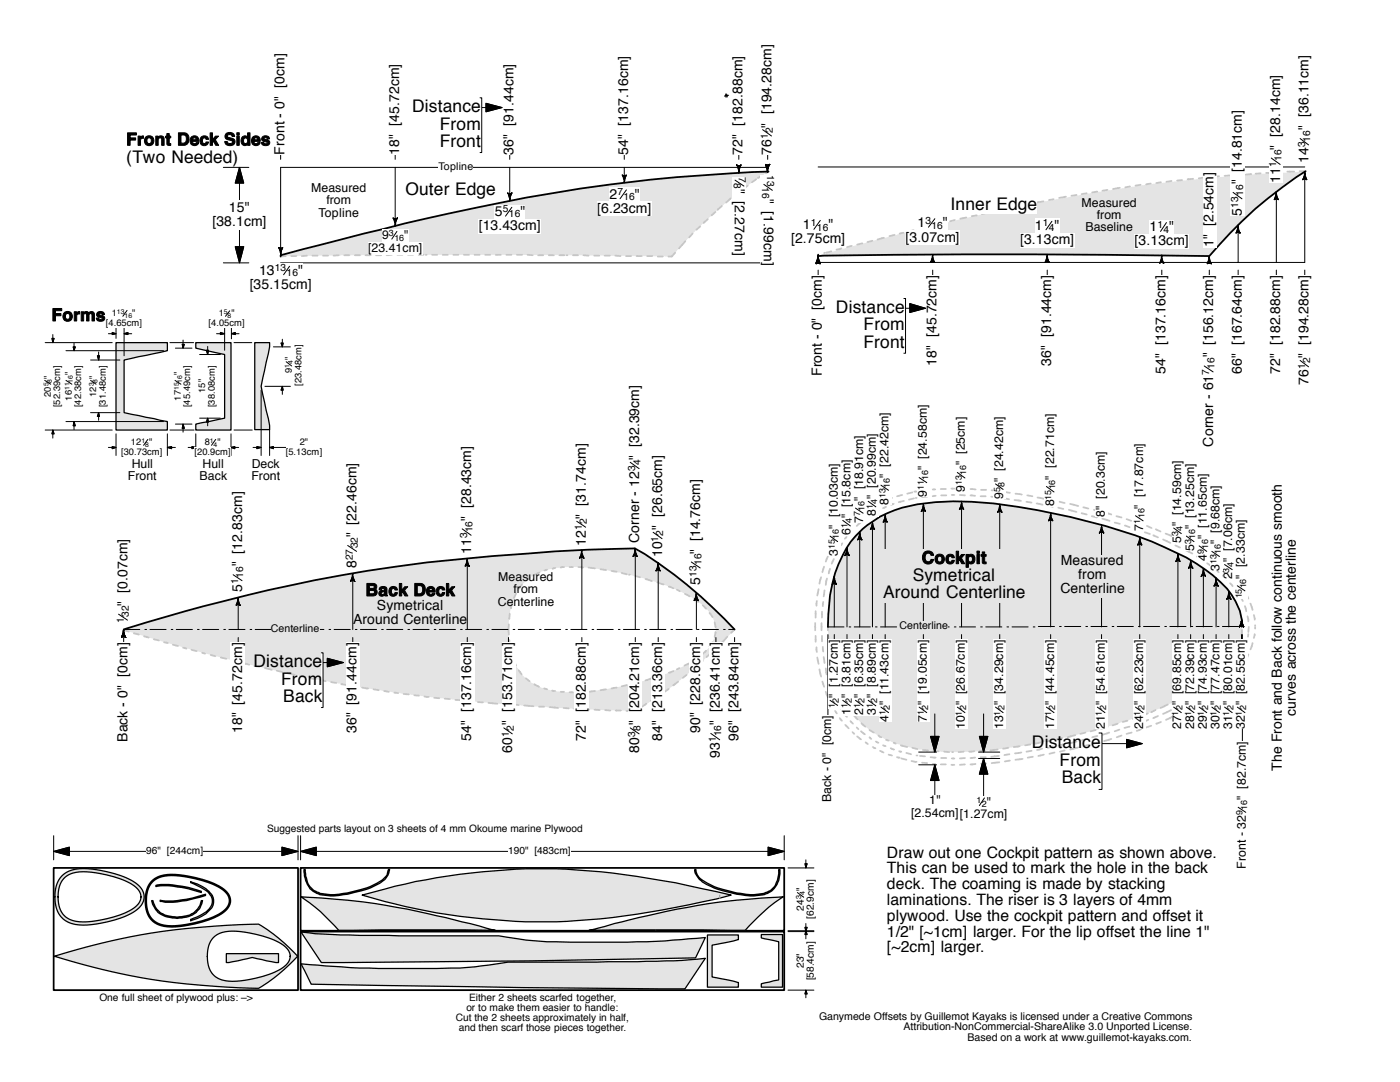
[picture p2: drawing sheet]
<svg xmlns="http://www.w3.org/2000/svg" width="279mm" height="216mm" viewBox="0 0 279 216" stroke-linecap="round" stroke-linejoin="round" font-family="sans-serif">
<defs><g id="words">
<g font-size="3.5">
<text x="82.3" y="22.4">Distance</text>
<text x="25.2" y="29">Front Deck Sides</text>
<text x="87.8" y="25.9">From</text>
<text x="87.8" y="29.4">Front</text>
<text x="25.2" y="32.5">(Two Needed)</text>
<text x="80.9" y="39">Outer Edge</text>
<text x="189.7" y="41.9">Inner Edge</text>
<text x="10.3" y="64.1">Forms</text>
<text x="166.8" y="62.4">Distance</text>
<text x="172.3" y="65.9">From</text>
<text x="172.3" y="69.4">Front</text>
<text x="183.9" y="112.5">Cockpit</text>
<text x="72.9" y="118.9">Back Deck</text>
<text x="176.2" y="119.4">Around Centerline</text>
<text x="182.2" y="116">Symetrical</text>
<text x="50.6" y="133.1">Distance</text>
<text x="56.1" y="136.6">From</text>
<text x="56.5" y="140.2">Back</text>
<text x="206" y="149.3">Distance</text>
<text x="211.5" y="152.8">From</text>
<text x="211.9" y="156.3">Back</text>
</g>
<g font-size="3.1">
<text x="177" y="171.2">Draw out one Cockpit pattern as shown above.</text>
<text x="177" y="174.3">This can be used to mark the hole in the back</text>
<text x="177" y="177.4">deck. The coaming is made by stacking</text>
<text x="177" y="180.6">laminations. The riser is 3 layers of 4mm</text>
<text x="177" y="183.8">plywood. Use the cockpit pattern and offset it</text>
<text x="177" y="186.9">1/2&quot; [~1cm] larger. For the lip offset the line 1&quot;</text>
<text x="177" y="190">[~2cm] larger.</text>
</g>
<g font-size="2.8">
<text x="56.8" y="11.5" transform="rotate(-90 56.8 11.5)">]</text>
<text x="125.3" y="12" transform="rotate(-90 125.3 12)">]</text>
<text x="148.2" y="12" transform="rotate(-90 148.2 12)">]</text>
<text x="154" y="9.6" transform="rotate(-90 154 9.6)">]</text>
<text x="261.2" y="11.8" transform="rotate(-90 261.2 11.8)">]</text>
<text x="56.8" y="17.6" transform="rotate(-90 56.8 17.6)">[0cm</text>
<text x="79.6" y="13.5" transform="rotate(-90 79.6 13.5)">]</text>
<text x="102.5" y="13.5" transform="rotate(-90 102.5 13.5)">]</text>
<text x="255.5" y="15.7" transform="rotate(-90 255.5 15.7)">]</text>
<text x="154" y="22.8" transform="rotate(-90 154 22.8)">[194.28cm</text>
<text x="247.9" y="22.7" transform="rotate(-90 247.9 22.7)">]</text>
<text x="261.2" y="23.4" transform="rotate(-90 261.2 23.4)">[36.11cm</text>
<text x="79.6" y="25.1" transform="rotate(-90 79.6 25.1)">[45.72cm</text>
<text x="102.5" y="25.1" transform="rotate(-90 102.5 25.1)">[91.44cm</text>
<text x="125.3" y="25.1" transform="rotate(-90 125.3 25.1)">[137.16cm</text>
<text x="148.2" y="25.1" transform="rotate(-90 148.2 25.1)">[182.88cm</text>
<text x="154" y="25.4" transform="rotate(-90 154 25.4)">&quot;</text>
<text x="255.5" y="29.8" transform="rotate(-90 255.5 29.8)">&quot;</text>
<text x="255.5" y="27.3" transform="rotate(-90 255.5 27.3)">[28.14cm</text>
<text x="261.2" y="26" transform="rotate(-90 261.2 26)">&quot;</text>
<text x="56.8" y="30.9" transform="rotate(-90 56.8 30.9)">Front - 0&quot;</text>
<text x="79.6" y="30.9" transform="rotate(-90 79.6 30.9)">18&quot;</text>
<text x="102.5" y="30.9" transform="rotate(-90 102.5 30.9)">36&quot;</text>
<text x="125.3" y="30.9" transform="rotate(-90 125.3 30.9)">54&quot;</text>
<text x="148.2" y="30.9" transform="rotate(-90 148.2 30.9)">72&quot;</text>
<text x="154" y="30.9" transform="rotate(-90 154 30.9)">76</text>
<text x="242.2" y="35.1" transform="rotate(-90 242.2 35.1)">]</text>
<text x="247.9" y="34.3" transform="rotate(-90 247.9 34.3)">[14.81cm</text>
<text x="261.2" y="32.6" transform="rotate(-90 261.2 32.6)">14</text>
<text x="121.6" y="39.7">2</text>
<text x="126.7" y="39.7">&quot;</text>
<text x="146.7" y="37.6" transform="rotate(90 146.7 37.6)">&quot;</text>
<text x="146.7" y="40.2" transform="rotate(90 146.7 40.2)">[2.27cm</text>
<text x="152.4" y="39.7" transform="rotate(90 152.4 39.7)">&quot;</text>
<text x="247.9" y="36.8" transform="rotate(-90 247.9 36.8)">&quot;</text>
<text x="255.5" y="36.4" transform="rotate(-90 255.5 36.4)">11</text>
<text x="42.4" y="45.1">[38.1cm</text>
<text x="45.7" y="42.3">15&quot;</text>
<text x="52.4" y="45.1">]</text>
<text x="95.5" y="45.9">[13.43cm</text>
<text x="98.8" y="43.1">5</text>
<text x="103.8" y="43.1">&quot;</text>
<text x="107.1" y="45.9">]</text>
<text x="119.2" y="42.5">[6.23cm</text>
<text x="129.2" y="42.5">]</text>
<text x="152.4" y="42.1" transform="rotate(90 152.4 42.1)">[1.99cm</text>
<text x="160.2" y="45.8">1</text>
<text x="165.3" y="45.8">&quot;</text>
<text x="183.1" y="45.3">1</text>
<text x="188.2" y="45.3">&quot;</text>
<text x="206.5" y="45.8">1</text>
<text x="210.4" y="45.8">&quot;</text>
<text x="229.4" y="46.2">1</text>
<text x="233.3" y="46.2">&quot;</text>
<text x="242.2" y="45.2" transform="rotate(-90 242.2 45.2)">[2.54cm</text>
<text x="247.9" y="43.1" transform="rotate(-90 247.9 43.1)">5</text>
<text x="146.7" y="50.2" transform="rotate(90 146.7 50.2)">]</text>
<text x="152.4" y="52.2" transform="rotate(90 152.4 52.2)">]</text>
<text x="157.9" y="48.6">[2.75cm</text>
<text x="167.9" y="48.6">]</text>
<text x="180.7" y="48.2">[3.07cm</text>
<text x="190.7" y="48.2">]</text>
<text x="203.6" y="48.6">[3.13cm</text>
<text x="213.6" y="48.6">]</text>
<text x="226.4" y="49">[3.13cm</text>
<text x="236.4" y="49">]</text>
<text x="242.2" y="49.3" transform="rotate(-90 242.2 49.3)">1&quot;</text>
<text x="49.8" y="57.6">[35.15cm</text>
<text x="51.7" y="54.8">13</text>
<text x="59.5" y="54.8">&quot;</text>
<text x="61.4" y="57.6">]</text>
<text x="164" y="55.7" transform="rotate(-90 164 55.7)">]</text>
<text x="186.9" y="55.7" transform="rotate(-90 186.9 55.7)">]</text>
<text x="209.8" y="55.7" transform="rotate(-90 209.8 55.7)">]</text>
<text x="232.6" y="55.7" transform="rotate(-90 232.6 55.7)">]</text>
<text x="242.1" y="55.7" transform="rotate(-90 242.1 55.7)">]</text>
<text x="247.9" y="55.7" transform="rotate(-90 247.9 55.7)">]</text>
<text x="255.5" y="55.7" transform="rotate(-90 255.5 55.7)">]</text>
<text x="261.2" y="55.7" transform="rotate(-90 261.2 55.7)">]</text>
<text x="164" y="61.8" transform="rotate(-90 164 61.8)">[0cm</text>
<text x="186.9" y="67.3" transform="rotate(-90 186.9 67.3)">[45.72cm</text>
<text x="209.8" y="67.3" transform="rotate(-90 209.8 67.3)">[91.44cm</text>
<text x="232.6" y="68.9" transform="rotate(-90 232.6 68.9)">[137.16cm</text>
<text x="242.1" y="71.3" transform="rotate(-90 242.1 71.3)">&quot;</text>
<text x="242.1" y="68.9" transform="rotate(-90 242.1 68.9)">[156.12cm</text>
<text x="247.9" y="68.9" transform="rotate(-90 247.9 68.9)">[167.64cm</text>
<text x="255.5" y="68.9" transform="rotate(-90 255.5 68.9)">[182.88cm</text>
<text x="261.2" y="71.4" transform="rotate(-90 261.2 71.4)">&quot;</text>
<text x="261.2" y="68.9" transform="rotate(-90 261.2 68.9)">[194.28cm</text>
<text x="127.6" y="77.6" transform="rotate(-90 127.6 77.6)">]</text>
<text x="164" y="75.1" transform="rotate(-90 164 75.1)">Front - 0&quot;</text>
<text x="186.9" y="72.9" transform="rotate(-90 186.9 72.9)">18&quot;</text>
<text x="209.8" y="72.9" transform="rotate(-90 209.8 72.9)">36&quot;</text>
<text x="232.6" y="74.5" transform="rotate(-90 232.6 74.5)">54&quot;</text>
<text x="247.9" y="74.5" transform="rotate(-90 247.9 74.5)">66&quot;</text>
<text x="255.5" y="74.5" transform="rotate(-90 255.5 74.5)">72&quot;</text>
<text x="261.2" y="76.8" transform="rotate(-90 261.2 76.8)">76</text>
<text x="94" y="89.8" transform="rotate(-90 94 89.8)">]</text>
<text x="116.9" y="89.3" transform="rotate(-90 116.9 89.3)">]</text>
<text x="127.6" y="89.2" transform="rotate(-90 127.6 89.2)">[32.39cm</text>
<text x="242.1" y="89.1" transform="rotate(-90 242.1 89.1)">Corner - 61</text>
<text x="71.2" y="93.1" transform="rotate(-90 71.2 93.1)">]</text>
<text x="127.6" y="91.7" transform="rotate(-90 127.6 91.7)">&quot;</text>
<text x="132.1" y="91.6" transform="rotate(-90 132.1 91.6)">]</text>
<text x="48.3" y="98.8" transform="rotate(-90 48.3 98.8)">]</text>
<text x="94" y="101.4" transform="rotate(-90 94 101.4)">[28.43cm</text>
<text x="116.9" y="100.9" transform="rotate(-90 116.9 100.9)">[31.74cm</text>
<text x="139.7" y="96.4" transform="rotate(-90 139.7 96.4)">]</text>
<text x="71.2" y="107.1" transform="rotate(-90 71.2 107.1)">&quot;</text>
<text x="71.2" y="104.7" transform="rotate(-90 71.2 104.7)">[22.46cm</text>
<text x="94" y="103.9" transform="rotate(-90 94 103.9)">&quot;</text>
<text x="116.9" y="103.5" transform="rotate(-90 116.9 103.5)">&quot;</text>
<text x="132.1" y="105.8" transform="rotate(-90 132.1 105.8)">&quot;</text>
<text x="132.1" y="103.2" transform="rotate(-90 132.1 103.2)">[26.65cm</text>
<text x="139.7" y="108" transform="rotate(-90 139.7 108)">[14.76cm</text>
<text x="25.4" y="108.3" transform="rotate(-90 25.4 108.3)">]</text>
<text x="48.3" y="113" transform="rotate(-90 48.3 113)">&quot;</text>
<text x="48.3" y="110.4" transform="rotate(-90 48.3 110.4)">[12.83cm</text>
<text x="71.2" y="113.4" transform="rotate(-90 71.2 113.4)">8</text>
<text x="94" y="110.5" transform="rotate(-90 94 110.5)">11</text>
<text x="116.9" y="108.9" transform="rotate(-90 116.9 108.9)">12</text>
<text x="127.6" y="108.3" transform="rotate(-90 127.6 108.3)">Corner - 12</text>
<text x="132.1" y="111.2" transform="rotate(-90 132.1 111.2)">10</text>
<text x="139.7" y="110.4" transform="rotate(-90 139.7 110.4)">&quot;</text>
<text x="211.7" y="112.8">Measured</text>
<text x="25.4" y="118.3" transform="rotate(-90 25.4 118.3)">[0.07cm</text>
<text x="48.3" y="118.1" transform="rotate(-90 48.3 118.1)">5</text>
<text x="139.7" y="116.7" transform="rotate(-90 139.7 116.7)">5</text>
<text x="211.6" y="118.4">Centerline</text>
<text x="215.2" y="115.6">from</text>
<text x="25.4" y="120.9" transform="rotate(-90 25.4 120.9)">&quot;</text>
<text x="70.5" y="124.6">Around Centerline</text>
<text x="75.2" y="121.8">Symetrical</text>
<text x="25.4" y="129" transform="rotate(-90 25.4 129)">]</text>
<text x="48.3" y="129" transform="rotate(-90 48.3 129)">]</text>
<text x="71.2" y="129" transform="rotate(-90 71.2 129)">]</text>
<text x="94" y="129" transform="rotate(-90 94 129)">]</text>
<text x="102.2" y="129" transform="rotate(-90 102.2 129)">]</text>
<text x="116.9" y="129" transform="rotate(-90 116.9 129)">]</text>
<text x="127.6" y="129" transform="rotate(-90 127.6 129)">]</text>
<text x="132.1" y="129" transform="rotate(-90 132.1 129)">]</text>
<text x="139.7" y="129" transform="rotate(-90 139.7 129)">]</text>
<text x="143.6" y="129" transform="rotate(-90 143.6 129)">]</text>
<text x="147.4" y="129" transform="rotate(-90 147.4 129)">]</text>
<text x="25.4" y="135.1" transform="rotate(-90 25.4 135.1)">[0cm</text>
<text x="48.3" y="140.6" transform="rotate(-90 48.3 140.6)">[45.72cm</text>
<text x="71.2" y="140.6" transform="rotate(-90 71.2 140.6)">[91.44cm</text>
<text x="94" y="142.1" transform="rotate(-90 94 142.1)">[137.16cm</text>
<text x="102.2" y="142.1" transform="rotate(-90 102.2 142.1)">[153.71cm</text>
<text x="116.9" y="142.1" transform="rotate(-90 116.9 142.1)">[182.88cm</text>
<text x="127.6" y="142.1" transform="rotate(-90 127.6 142.1)">[204.21cm</text>
<text x="132.1" y="142.1" transform="rotate(-90 132.1 142.1)">[213.36cm</text>
<text x="139.7" y="140.6" transform="rotate(-90 139.7 140.6)">[228.6cm</text>
<text x="143.6" y="142.1" transform="rotate(-90 143.6 142.1)">[236.41cm</text>
<text x="147.4" y="142.1" transform="rotate(-90 147.4 142.1)">[243.84cm</text>
<text x="258.6" y="142.8" transform="rotate(-90 258.6 142.8)">curves across the centerline</text>
<text x="25.4" y="148" transform="rotate(-90 25.4 148)">Back - 0&quot;</text>
<text x="48.3" y="146.3" transform="rotate(-90 48.3 146.3)">18&quot;</text>
<text x="71.2" y="146.3" transform="rotate(-90 71.2 146.3)">36&quot;</text>
<text x="94" y="147.9" transform="rotate(-90 94 147.9)">54&quot;</text>
<text x="102.2" y="144.7" transform="rotate(-90 102.2 144.7)">&quot;</text>
<text x="116.9" y="147.9" transform="rotate(-90 116.9 147.9)">72&quot;</text>
<text x="127.6" y="144.7" transform="rotate(-90 127.6 144.7)">&quot;</text>
<text x="132.1" y="147.9" transform="rotate(-90 132.1 147.9)">84&quot;</text>
<text x="139.7" y="146.3" transform="rotate(-90 139.7 146.3)">90&quot;</text>
<text x="143.6" y="144.7" transform="rotate(-90 143.6 144.7)">&quot;</text>
<text x="147.4" y="147.9" transform="rotate(-90 147.4 147.9)">96&quot;</text>
<text x="102.2" y="150.2" transform="rotate(-90 102.2 150.2)">60</text>
<text x="127.6" y="150.2" transform="rotate(-90 127.6 150.2)">80</text>
<text x="143.6" y="151.3" transform="rotate(-90 143.6 151.3)">93</text>
<text x="255.8" y="153.8" transform="rotate(-90 255.8 153.8)">The Front and Back follow continuous smooth</text>
</g>
<g font-size="2.5">
<text x="62.1" y="38.3">Measured</text>
<text x="65.2" y="40.8">from</text>
<text x="215.9" y="41.3">Measured</text>
<text x="63.5" y="43.2">Topline</text>
<text x="76.2" y="47.7">9</text>
<text x="80.6" y="47.7">&quot;</text>
<text x="216.6" y="46.2">Baseline</text>
<text x="218.9" y="43.7">from</text>
<text x="73.4" y="50.2">[23.41cm</text>
<text x="83.6" y="50.2">]</text>
<text x="177.3" y="82.9" transform="rotate(-90 177.3 82.9)">]</text>
<text x="185" y="81.4" transform="rotate(-90 185 81.4)">]</text>
<text x="192.6" y="83.9" transform="rotate(-90 192.6 83.9)">]</text>
<text x="200.2" y="83.8" transform="rotate(-90 200.2 83.8)">]</text>
<text x="210.4" y="83.3" transform="rotate(-90 210.4 83.3)">]</text>
<text x="172.3" y="87.5" transform="rotate(-90 172.3 87.5)">]</text>
<text x="174.8" y="87.2" transform="rotate(-90 174.8 87.2)">]</text>
<text x="228.1" y="89.1" transform="rotate(-90 228.1 89.1)">]</text>
<text x="25.5" y="95.8">Front</text>
<text x="26.3" y="93.3">Hull</text>
<text x="39.8" y="95.8">Back</text>
<text x="40.4" y="93.3">Hull</text>
<text x="50.2" y="95.8">Front</text>
<text x="50.2" y="93.3">Deck</text>
<text x="167.2" y="93.2" transform="rotate(-90 167.2 93.2)">]</text>
<text x="169.7" y="92.4" transform="rotate(-90 169.7 92.4)">]</text>
<text x="177.3" y="95.4" transform="rotate(-90 177.3 95.4)">&quot;</text>
<text x="177.3" y="93.1" transform="rotate(-90 177.3 93.1)">[22.42cm</text>
<text x="185" y="93.9" transform="rotate(-90 185 93.9)">&quot;</text>
<text x="185" y="91.6" transform="rotate(-90 185 91.6)">[24.58cm</text>
<text x="192.6" y="92.8" transform="rotate(-90 192.6 92.8)">&quot;</text>
<text x="192.6" y="90.6" transform="rotate(-90 192.6 90.6)">[25cm</text>
<text x="200.2" y="93.9" transform="rotate(-90 200.2 93.9)">[24.42cm</text>
<text x="210.4" y="95.7" transform="rotate(-90 210.4 95.7)">&quot;</text>
<text x="210.4" y="93.3" transform="rotate(-90 210.4 93.3)">[22.71cm</text>
<text x="220.5" y="90.7" transform="rotate(-90 220.5 90.7)">]</text>
<text x="235.8" y="92.6" transform="rotate(-90 235.8 92.6)">]</text>
<text x="238.3" y="93.2" transform="rotate(-90 238.3 93.2)">]</text>
<text x="240.8" y="95.1" transform="rotate(-90 240.8 95.1)">]</text>
<text x="169.7" y="101.2" transform="rotate(-90 169.7 101.2)">[15.8cm</text>
<text x="172.3" y="99.9" transform="rotate(-90 172.3 99.9)">&quot;</text>
<text x="172.3" y="97.7" transform="rotate(-90 172.3 97.7)">[18.91cm</text>
<text x="174.8" y="99.5" transform="rotate(-90 174.8 99.5)">&quot;</text>
<text x="174.8" y="97.3" transform="rotate(-90 174.8 97.3)">[20.99cm</text>
<text x="177.3" y="100.7" transform="rotate(-90 177.3 100.7)">8</text>
<text x="185" y="99.2" transform="rotate(-90 185 99.2)">9</text>
<text x="192.6" y="98.2" transform="rotate(-90 192.6 98.2)">9</text>
<text x="200.2" y="99.6" transform="rotate(-90 200.2 99.6)">9</text>
<text x="200.2" y="96.1" transform="rotate(-90 200.2 96.1)">&quot;</text>
<text x="210.4" y="101" transform="rotate(-90 210.4 101)">8</text>
<text x="220.5" y="99.5" transform="rotate(-90 220.5 99.5)">[20.3cm</text>
<text x="228.1" y="101.5" transform="rotate(-90 228.1 101.5)">&quot;</text>
<text x="228.1" y="99.2" transform="rotate(-90 228.1 99.2)">[17.87cm</text>
<text x="243.4" y="97.5" transform="rotate(-90 243.4 97.5)">]</text>
<text x="245.9" y="101.1" transform="rotate(-90 245.9 101.1)">]</text>
<text x="167.2" y="105.6" transform="rotate(-90 167.2 105.6)">&quot;</text>
<text x="167.2" y="103.3" transform="rotate(-90 167.2 103.3)">[10.03cm</text>
<text x="169.7" y="106.8" transform="rotate(-90 169.7 106.8)">6</text>
<text x="169.7" y="103.3" transform="rotate(-90 169.7 103.3)">&quot;</text>
<text x="172.3" y="104.4" transform="rotate(-90 172.3 104.4)">7</text>
<text x="174.8" y="103" transform="rotate(-90 174.8 103)">8</text>
<text x="220.5" y="103.1" transform="rotate(-90 220.5 103.1)">8&quot;</text>
<text x="228.1" y="105.9" transform="rotate(-90 228.1 105.9)">7</text>
<text x="235.8" y="104.9" transform="rotate(-90 235.8 104.9)">&quot;</text>
<text x="235.8" y="102.7" transform="rotate(-90 235.8 102.7)">[14.59cm</text>
<text x="238.3" y="105.5" transform="rotate(-90 238.3 105.5)">&quot;</text>
<text x="238.3" y="103.3" transform="rotate(-90 238.3 103.3)">[13.25cm</text>
<text x="240.8" y="107.6" transform="rotate(-90 240.8 107.6)">&quot;</text>
<text x="240.8" y="105.3" transform="rotate(-90 240.8 105.3)">[11.65cm</text>
<text x="243.4" y="106.3" transform="rotate(-90 243.4 106.3)">[9.68cm</text>
<text x="248.5" y="104.4" transform="rotate(-90 248.5 104.4)">]</text>
<text x="167.2" y="111" transform="rotate(-90 167.2 111)">3</text>
<text x="235.8" y="108.3" transform="rotate(-90 235.8 108.3)">5</text>
<text x="238.3" y="109.9" transform="rotate(-90 238.3 109.9)">5</text>
<text x="240.8" y="112" transform="rotate(-90 240.8 112)">4</text>
<text x="243.4" y="113.9" transform="rotate(-90 243.4 113.9)">3</text>
<text x="243.4" y="108.6" transform="rotate(-90 243.4 108.6)">&quot;</text>
<text x="245.9" y="112.1" transform="rotate(-90 245.9 112.1)">&quot;</text>
<text x="245.9" y="109.9" transform="rotate(-90 245.9 109.9)">[7.06cm</text>
<text x="248.5" y="113.2" transform="rotate(-90 248.5 113.2)">[2.33cm</text>
<text x="99.4" y="116">Measured</text>
<text x="102.5" y="118.4">from</text>
<text x="245.9" y="115.6" transform="rotate(-90 245.9 115.6)">2</text>
<text x="248.5" y="115.4" transform="rotate(-90 248.5 115.4)">&quot;</text>
<text x="99.4" y="120.9">Centerline</text>
<text x="167.2" y="128.3" transform="rotate(-90 167.2 128.3)">]</text>
<text x="169.7" y="128.3" transform="rotate(-90 169.7 128.3)">]</text>
<text x="172.3" y="128.3" transform="rotate(-90 172.3 128.3)">]</text>
<text x="174.8" y="128.3" transform="rotate(-90 174.8 128.3)">]</text>
<text x="177.3" y="128.3" transform="rotate(-90 177.3 128.3)">]</text>
<text x="185" y="128.3" transform="rotate(-90 185 128.3)">]</text>
<text x="192.6" y="128.3" transform="rotate(-90 192.6 128.3)">]</text>
<text x="200.2" y="128.3" transform="rotate(-90 200.2 128.3)">]</text>
<text x="210.4" y="128.3" transform="rotate(-90 210.4 128.3)">]</text>
<text x="220.5" y="128.3" transform="rotate(-90 220.5 128.3)">]</text>
<text x="228.1" y="128.3" transform="rotate(-90 228.1 128.3)">]</text>
<text x="235.8" y="128.3" transform="rotate(-90 235.8 128.3)">]</text>
<text x="238.3" y="128.3" transform="rotate(-90 238.3 128.3)">]</text>
<text x="240.8" y="128.3" transform="rotate(-90 240.8 128.3)">]</text>
<text x="243.4" y="128.3" transform="rotate(-90 243.4 128.3)">]</text>
<text x="245.9" y="128.3" transform="rotate(-90 245.9 128.3)">]</text>
<text x="248.5" y="128.3" transform="rotate(-90 248.5 128.3)">]</text>
<text x="167.2" y="137" transform="rotate(-90 167.2 137)">[1.27cm</text>
<text x="169.7" y="137" transform="rotate(-90 169.7 137)">[3.81cm</text>
<text x="172.3" y="137" transform="rotate(-90 172.3 137)">[6.35cm</text>
<text x="174.8" y="137" transform="rotate(-90 174.8 137)">[8.89cm</text>
<text x="165.9" y="143.4" transform="rotate(-90 165.9 143.4)">]</text>
<text x="167.2" y="139.2" transform="rotate(-90 167.2 139.2)">&quot;</text>
<text x="169.7" y="142.7" transform="rotate(-90 169.7 142.7)">1</text>
<text x="169.7" y="139.2" transform="rotate(-90 169.7 139.2)">&quot;</text>
<text x="172.3" y="142.7" transform="rotate(-90 172.3 142.7)">2</text>
<text x="172.3" y="139.2" transform="rotate(-90 172.3 139.2)">&quot;</text>
<text x="174.8" y="142.7" transform="rotate(-90 174.8 142.7)">3</text>
<text x="174.8" y="139.2" transform="rotate(-90 174.8 139.2)">&quot;</text>
<text x="177.3" y="140.6" transform="rotate(-90 177.3 140.6)">&quot;</text>
<text x="177.3" y="138.5" transform="rotate(-90 177.3 138.5)">[11.43cm</text>
<text x="185" y="140.6" transform="rotate(-90 185 140.6)">&quot;</text>
<text x="185" y="138.5" transform="rotate(-90 185 138.5)">[19.05cm</text>
<text x="192.6" y="140.7" transform="rotate(-90 192.6 140.7)">&quot;</text>
<text x="192.6" y="138.5" transform="rotate(-90 192.6 138.5)">[26.67cm</text>
<text x="200.2" y="140.7" transform="rotate(-90 200.2 140.7)">&quot;</text>
<text x="200.2" y="138.5" transform="rotate(-90 200.2 138.5)">[34.29cm</text>
<text x="210.4" y="140.7" transform="rotate(-90 210.4 140.7)">&quot;</text>
<text x="210.4" y="138.5" transform="rotate(-90 210.4 138.5)">[44.45cm</text>
<text x="220.5" y="140.7" transform="rotate(-90 220.5 140.7)">&quot;</text>
<text x="220.5" y="138.5" transform="rotate(-90 220.5 138.5)">[54.61cm</text>
<text x="228.1" y="140.7" transform="rotate(-90 228.1 140.7)">&quot;</text>
<text x="228.1" y="138.5" transform="rotate(-90 228.1 138.5)">[62.23cm</text>
<text x="235.8" y="140.7" transform="rotate(-90 235.8 140.7)">&quot;</text>
<text x="235.8" y="138.5" transform="rotate(-90 235.8 138.5)">[69.85cm</text>
<text x="238.3" y="140.7" transform="rotate(-90 238.3 140.7)">&quot;</text>
<text x="238.3" y="138.5" transform="rotate(-90 238.3 138.5)">[72.39cm</text>
<text x="240.8" y="140.7" transform="rotate(-90 240.8 140.7)">&quot;</text>
<text x="240.8" y="138.5" transform="rotate(-90 240.8 138.5)">[74.93cm</text>
<text x="243.4" y="140.7" transform="rotate(-90 243.4 140.7)">&quot;</text>
<text x="243.4" y="138.5" transform="rotate(-90 243.4 138.5)">[77.47cm</text>
<text x="245.9" y="140.7" transform="rotate(-90 245.9 140.7)">&quot;</text>
<text x="245.9" y="138.5" transform="rotate(-90 245.9 138.5)">[80.01cm</text>
<text x="248.5" y="140.7" transform="rotate(-90 248.5 140.7)">&quot;</text>
<text x="248.5" y="138.5" transform="rotate(-90 248.5 138.5)">[82.55cm</text>
<text x="165.9" y="148.7" transform="rotate(-90 165.9 148.7)">[0cm</text>
<text x="177.3" y="144.1" transform="rotate(-90 177.3 144.1)">4</text>
<text x="185" y="144.1" transform="rotate(-90 185 144.1)">7</text>
<text x="192.6" y="145.5" transform="rotate(-90 192.6 145.5)">10</text>
<text x="200.2" y="145.5" transform="rotate(-90 200.2 145.5)">13</text>
<text x="210.4" y="145.5" transform="rotate(-90 210.4 145.5)">17</text>
<text x="220.5" y="145.5" transform="rotate(-90 220.5 145.5)">21</text>
<text x="228.1" y="145.5" transform="rotate(-90 228.1 145.5)">24</text>
<text x="235.8" y="145.5" transform="rotate(-90 235.8 145.5)">27</text>
<text x="238.3" y="145.5" transform="rotate(-90 238.3 145.5)">28</text>
<text x="240.8" y="145.5" transform="rotate(-90 240.8 145.5)">29</text>
<text x="243.4" y="145.5" transform="rotate(-90 243.4 145.5)">30</text>
<text x="245.9" y="145.5" transform="rotate(-90 245.9 145.5)">31</text>
<text x="248.5" y="145.5" transform="rotate(-90 248.5 145.5)">32</text>
<text x="248.6" y="148.6" transform="rotate(-90 248.6 148.6)">]</text>
<text x="165.9" y="160.1" transform="rotate(-90 165.9 160.1)">Back - 0&quot;</text>
<text x="185.5" y="160.5">1&quot;</text>
<text x="197" y="160.7">&quot;</text>
<text x="248.6" y="159.6" transform="rotate(-90 248.6 159.6)">&quot;</text>
<text x="248.6" y="157.4" transform="rotate(-90 248.6 157.4)">[82.7cm</text>
<text x="181.8" y="162.9">[2.54cm</text>
<text x="190.6" y="162.9">]</text>
<text x="191.6" y="163.2">[1.27cm</text>
<text x="200.4" y="163.2">]</text>
<text x="248.6" y="173.4" transform="rotate(-90 248.6 173.4)">Front - 32</text>
</g>
<g font-size="2.1">
<text x="87.5" y="33.9">Topline</text>
<text x="179.5" y="125.6">Centerline</text>
<text x="54.1" y="126.2">Centerline</text>
<text x="163.4" y="203.5">Ganymede Offsets by Guillemot Kayaks is licensed under a Creative Commons</text>
<text x="180.3" y="205.6">Attribution-NonCommercial-ShareAlike 3.0 Unported License.</text>
<text x="193.1" y="207.7">Based on a work at www.guillemot-kayaks.com.</text>
</g>
<g font-size="2">
<text x="153.2" y="27.7" transform="rotate(-90 153.2 27.7)">1</text>
<text x="154.2" y="26.5" transform="rotate(-90 154.2 26.5)">2</text>
<text x="260.5" y="29.4" transform="rotate(-90 260.5 29.4)">3</text>
<text x="261.5" y="28.2" transform="rotate(-90 261.5 28.2)">16</text>
<text x="147.4" y="35.3" transform="rotate(90 147.4 35.3)">7</text>
<text x="153.1" y="35" transform="rotate(90 153.1 35)">13</text>
<text x="254.7" y="33.3" transform="rotate(-90 254.7 33.3)">1</text>
<text x="255.7" y="32.1" transform="rotate(-90 255.7 32.1)">16</text>
<text x="123.2" y="38.9">7</text>
<text x="124.4" y="39.9">16</text>
<text x="146.4" y="36.5" transform="rotate(90 146.4 36.5)">8</text>
<text x="152.1" y="37.4" transform="rotate(90 152.1 37.4)">16</text>
<text x="247.1" y="41.4" transform="rotate(-90 247.1 41.4)">13</text>
<text x="248.1" y="39.1" transform="rotate(-90 248.1 39.1)">16</text>
<text x="100.4" y="42.4">5</text>
<text x="101.6" y="43.4">16</text>
<text x="161.8" y="45">1</text>
<text x="163" y="46">16</text>
<text x="184.7" y="44.7">3</text>
<text x="185.9" y="45.7">16</text>
<text x="208.2" y="45.2">1</text>
<text x="209.3" y="46.2">4</text>
<text x="231" y="45.4">1</text>
<text x="232.2" y="46.4">4</text>
<text x="54.8" y="54.1">13</text>
<text x="57.2" y="55.2">16</text>
<text x="241.3" y="74.8" transform="rotate(-90 241.3 74.8)">7</text>
<text x="242.4" y="73.6" transform="rotate(-90 242.4 73.6)">16</text>
<text x="260.5" y="73.7" transform="rotate(-90 260.5 73.7)">1</text>
<text x="261.5" y="72.5" transform="rotate(-90 261.5 72.5)">2</text>
<text x="126.8" y="94" transform="rotate(-90 126.8 94)">3</text>
<text x="127.8" y="92.8" transform="rotate(-90 127.8 92.8)">4</text>
<text x="93.3" y="107.4" transform="rotate(-90 93.3 107.4)">3</text>
<text x="94.3" y="106.2" transform="rotate(-90 94.3 106.2)">16</text>
<text x="116.1" y="105.8" transform="rotate(-90 116.1 105.8)">1</text>
<text x="117.1" y="104.6" transform="rotate(-90 117.1 104.6)">2</text>
<text x="132.4" y="106.9" transform="rotate(-90 132.4 106.9)">2</text>
<text x="70.4" y="111.8" transform="rotate(-90 70.4 111.8)">27</text>
<text x="71.4" y="109.4" transform="rotate(-90 71.4 109.4)">32</text>
<text x="131.4" y="108.1" transform="rotate(-90 131.4 108.1)">1</text>
<text x="140" y="112.7" transform="rotate(-90 140 112.7)">16</text>
<text x="47.5" y="116.5" transform="rotate(-90 47.5 116.5)">1</text>
<text x="48.6" y="115.3" transform="rotate(-90 48.6 115.3)">16</text>
<text x="139" y="115.1" transform="rotate(-90 139 115.1)">13</text>
<text x="24.7" y="124.3" transform="rotate(-90 24.7 124.3)">1</text>
<text x="25.7" y="123.1" transform="rotate(-90 25.7 123.1)">32</text>
<text x="101.6" y="147" transform="rotate(-90 101.6 147)">1</text>
<text x="102.6" y="145.8" transform="rotate(-90 102.6 145.8)">2</text>
<text x="126.8" y="147" transform="rotate(-90 126.8 147)">3</text>
<text x="127.8" y="145.8" transform="rotate(-90 127.8 145.8)">8</text>
<text x="142.9" y="148.1" transform="rotate(-90 142.9 148.1)">1</text>
<text x="143.9" y="146.9" transform="rotate(-90 143.9 146.9)">16</text>
<text x="53.3" y="166">Suggested parts layout on 3 sheets of 4 mm Okoume marine Plywood</text>
<text x="29.2" y="170.5">96&quot;</text>
<text x="33.3" y="170.5">[244cm</text>
<text x="40" y="170.5">]</text>
<text x="101.4" y="170.5">190&quot;</text>
<text x="106.6" y="170.5">[483cm</text>
<text x="113.3" y="170.5">]</text>
<text x="160.4" y="177.8" transform="rotate(-90 160.4 177.8)">&quot;</text>
<text x="162.4" y="176.1" transform="rotate(-90 162.4 176.1)">]</text>
<text x="160.4" y="181.7" transform="rotate(-90 160.4 181.7)">24</text>
<text x="162.4" y="183.3" transform="rotate(-90 162.4 183.3)">[62.9cm</text>
<text x="162.4" y="188.3" transform="rotate(-90 162.4 188.3)">]</text>
<text x="160.4" y="193.2" transform="rotate(-90 160.4 193.2)">23&quot;</text>
<text x="162.4" y="195.6" transform="rotate(-90 162.4 195.6)">[58.4cm</text>
<text x="19.9" y="199.7">One full sheet of plywood plus: –&gt;</text>
<text x="91" y="203.8">Cut the 2 sheets approximately in half,</text>
<text x="93.1" y="201.7">or to make them easier to handle:</text>
<text x="93.6" y="199.7">Either 2 sheets scarfed together,</text>
<text x="91.6" y="205.8">and then scarf those pieces together.</text>
</g>
<g font-size="1.9">
<text x="21.1" y="65">[4.65cm]</text>
<text x="22.3" y="63.1">1</text>
<text x="26.4" y="63.1">&quot;</text>
<text x="41.6" y="65.1">[4.05cm]</text>
<text x="43.6" y="63.1">1</text>
<text x="46.2" y="63.1">&quot;</text>
<text x="58.2" y="71.9" transform="rotate(-90 58.2 71.9)">&quot;</text>
<text x="10.1" y="75.6" transform="rotate(-90 10.1 75.6)">&quot;</text>
<text x="14.4" y="74.8" transform="rotate(-90 14.4 74.8)">&quot;</text>
<text x="19.2" y="75.6" transform="rotate(-90 19.2 75.6)">&quot;</text>
<text x="36.1" y="74.8" transform="rotate(-90 36.1 74.8)">&quot;</text>
<text x="58.2" y="74.5" transform="rotate(-90 58.2 74.5)">9</text>
<text x="60.2" y="77" transform="rotate(-90 60.2 77)">[23.48cm]</text>
<text x="10.1" y="79.2" transform="rotate(-90 10.1 79.2)">20</text>
<text x="12" y="81.2" transform="rotate(-90 12 81.2)">[52.39cm]</text>
<text x="14.4" y="80" transform="rotate(-90 14.4 80)">16</text>
<text x="16.2" y="81.2" transform="rotate(-90 16.2 81.2)">[42.38cm]</text>
<text x="19.2" y="79.2" transform="rotate(-90 19.2 79.2)">12</text>
<text x="21.1" y="81.2" transform="rotate(-90 21.1 81.2)">[31.48cm]</text>
<text x="36.1" y="80" transform="rotate(-90 36.1 80)">17</text>
<text x="38" y="81.2" transform="rotate(-90 38 81.2)">[45.49cm]</text>
<text x="40.9" y="78.4" transform="rotate(-90 40.9 78.4)">15&quot;</text>
<text x="42.9" y="81.2" transform="rotate(-90 42.9 81.2)">[38.08cm]</text>
<text x="26.1" y="88.9">12</text>
<text x="29.8" y="88.9">&quot;</text>
<text x="40.9" y="88.9">8</text>
<text x="43.4" y="88.9">&quot;</text>
<text x="59.8" y="88.9">2&quot;</text>
<text x="24.2" y="90.7">[30.73cm]</text>
<text x="38.8" y="90.7">[20.9cm]</text>
<text x="57" y="90.7">[5.13cm]</text>
</g>
<g font-size="1.8">
<text x="77.6" y="47.1">3</text>
<text x="78.7" y="48">16</text>
<text x="185.2" y="95.8" transform="rotate(-90 185.2 95.8)">16</text>
<text x="192.8" y="94.8" transform="rotate(-90 192.8 94.8)">16</text>
<text x="172.5" y="101.9" transform="rotate(-90 172.5 101.9)">16</text>
<text x="174.2" y="101.6" transform="rotate(-90 174.2 101.6)">1</text>
<text x="175" y="100.5" transform="rotate(-90 175 100.5)">4</text>
<text x="176.7" y="99.4" transform="rotate(-90 176.7 99.4)">13</text>
<text x="177.6" y="97.3" transform="rotate(-90 177.6 97.3)">16</text>
<text x="184.4" y="97.8" transform="rotate(-90 184.4 97.8)">11</text>
<text x="192" y="96.8" transform="rotate(-90 192 96.8)">13</text>
<text x="199.6" y="98.3" transform="rotate(-90 199.6 98.3)">5</text>
<text x="200.4" y="97.2" transform="rotate(-90 200.4 97.2)">8</text>
<text x="209.8" y="99.7" transform="rotate(-90 209.8 99.7)">15</text>
<text x="210.6" y="97.7" transform="rotate(-90 210.6 97.7)">16</text>
<text x="167.4" y="107.6" transform="rotate(-90 167.4 107.6)">16</text>
<text x="169.1" y="105.5" transform="rotate(-90 169.1 105.5)">1</text>
<text x="170" y="104.4" transform="rotate(-90 170 104.4)">4</text>
<text x="171.7" y="103" transform="rotate(-90 171.7 103)">7</text>
<text x="227.5" y="104.5" transform="rotate(-90 227.5 104.5)">1</text>
<text x="228.4" y="103.4" transform="rotate(-90 228.4 103.4)">16</text>
<text x="235.2" y="107" transform="rotate(-90 235.2 107)">3</text>
<text x="236" y="105.9" transform="rotate(-90 236 105.9)">4</text>
<text x="238.5" y="107.5" transform="rotate(-90 238.5 107.5)">16</text>
<text x="166.6" y="109.6" transform="rotate(-90 166.6 109.6)">15</text>
<text x="237.7" y="108.6" transform="rotate(-90 237.7 108.6)">3</text>
<text x="240.2" y="110.6" transform="rotate(-90 240.2 110.6)">9</text>
<text x="241.1" y="109.5" transform="rotate(-90 241.1 109.5)">16</text>
<text x="242.8" y="112.6" transform="rotate(-90 242.8 112.6)">13</text>
<text x="243.6" y="110.5" transform="rotate(-90 243.6 110.5)">16</text>
<text x="246.2" y="113.2" transform="rotate(-90 246.2 113.2)">4</text>
<text x="245.3" y="114.3" transform="rotate(-90 245.3 114.3)">3</text>
<text x="247.9" y="119.4" transform="rotate(-90 247.9 119.4)">15</text>
<text x="248.7" y="117.4" transform="rotate(-90 248.7 117.4)">16</text>
<text x="166.6" y="141.4" transform="rotate(-90 166.6 141.4)">1</text>
<text x="167.4" y="140.3" transform="rotate(-90 167.4 140.3)">2</text>
<text x="169.1" y="141.4" transform="rotate(-90 169.1 141.4)">1</text>
<text x="170" y="140.3" transform="rotate(-90 170 140.3)">2</text>
<text x="171.7" y="141.4" transform="rotate(-90 171.7 141.4)">1</text>
<text x="172.5" y="140.3" transform="rotate(-90 172.5 140.3)">2</text>
<text x="174.2" y="141.4" transform="rotate(-90 174.2 141.4)">1</text>
<text x="175" y="140.3" transform="rotate(-90 175 140.3)">2</text>
<text x="176.7" y="142.7" transform="rotate(-90 176.7 142.7)">1</text>
<text x="177.6" y="141.6" transform="rotate(-90 177.6 141.6)">2</text>
<text x="184.4" y="142.7" transform="rotate(-90 184.4 142.7)">1</text>
<text x="185.2" y="141.6" transform="rotate(-90 185.2 141.6)">2</text>
<text x="192" y="142.8" transform="rotate(-90 192 142.8)">1</text>
<text x="192.8" y="141.7" transform="rotate(-90 192.8 141.7)">2</text>
<text x="199.6" y="142.8" transform="rotate(-90 199.6 142.8)">1</text>
<text x="200.4" y="141.7" transform="rotate(-90 200.4 141.7)">2</text>
<text x="209.8" y="142.8" transform="rotate(-90 209.8 142.8)">1</text>
<text x="210.6" y="141.7" transform="rotate(-90 210.6 141.7)">2</text>
<text x="219.9" y="142.8" transform="rotate(-90 219.9 142.8)">1</text>
<text x="220.8" y="141.7" transform="rotate(-90 220.8 141.7)">2</text>
<text x="227.5" y="142.8" transform="rotate(-90 227.5 142.8)">1</text>
<text x="228.4" y="141.7" transform="rotate(-90 228.4 141.7)">2</text>
<text x="235.2" y="142.8" transform="rotate(-90 235.2 142.8)">1</text>
<text x="236" y="141.7" transform="rotate(-90 236 141.7)">2</text>
<text x="237.7" y="142.8" transform="rotate(-90 237.7 142.8)">1</text>
<text x="238.5" y="141.7" transform="rotate(-90 238.5 141.7)">2</text>
<text x="240.2" y="142.8" transform="rotate(-90 240.2 142.8)">1</text>
<text x="241.1" y="141.7" transform="rotate(-90 241.1 141.7)">2</text>
<text x="242.8" y="142.8" transform="rotate(-90 242.8 142.8)">1</text>
<text x="243.6" y="141.7" transform="rotate(-90 243.6 141.7)">2</text>
<text x="245.3" y="142.8" transform="rotate(-90 245.3 142.8)">1</text>
<text x="246.2" y="141.7" transform="rotate(-90 246.2 141.7)">2</text>
<text x="247.9" y="142.8" transform="rotate(-90 247.9 142.8)">1</text>
<text x="248.7" y="141.7" transform="rotate(-90 248.7 141.7)">2</text>
<text x="194.9" y="160.1">1</text>
<text x="196" y="161">2</text>
<text x="248.9" y="161.6" transform="rotate(-90 248.9 161.6)">16</text>
<text x="247.9" y="162.7" transform="rotate(-90 247.9 162.7)">9</text>
</g>
<g font-size="1.4">
<text x="23.3" y="62.7">13</text>
<text x="24.8" y="63.4">16</text>
<text x="44.7" y="62.7">5</text>
<text x="45.4" y="63.4">8</text>
<text x="9.7" y="77.1" transform="rotate(-90 9.7 77.1)">5</text>
<text x="10.4" y="76.3" transform="rotate(-90 10.4 76.3)">8</text>
<text x="13.8" y="77.9" transform="rotate(-90 13.8 77.9)">11</text>
<text x="14.5" y="76.3" transform="rotate(-90 14.5 76.3)">16</text>
<text x="18.8" y="77.1" transform="rotate(-90 18.8 77.1)">3</text>
<text x="19.4" y="76.3" transform="rotate(-90 19.4 76.3)">8</text>
<text x="35.7" y="77.9" transform="rotate(-90 35.7 77.9)">15</text>
<text x="36.4" y="76.3" transform="rotate(-90 36.4 76.3)">16</text>
<text x="57.8" y="73.4" transform="rotate(-90 57.8 73.4)">1</text>
<text x="58.5" y="72.7" transform="rotate(-90 58.5 72.7)">4</text>
<text x="28.2" y="88.4">1</text>
<text x="29" y="89.1">8</text>
<text x="41.9" y="88.4">1</text>
<text x="42.6" y="89.1">4</text>
<text x="159.9" y="179.5" transform="rotate(-90 159.9 179.5)">3</text>
<text x="160.7" y="178.6" transform="rotate(-90 160.7 178.6)">4</text>
</g>
</g></defs>
<path d="M60 185.9h96.5v11.7h-96.5z" fill="none" stroke="#000" stroke-width=".36"/>
<path d="M151.9 186.5h4.3v10.5h-4.3v-.7l3.5-.8v-7.6l-3.5-.7z" fill="#e4e4e4"/>
<path d="M151.9 186.5h4.3v10.5h-4.3v-.7l3.5-.8v-7.6l-3.5-.7z" fill="none" stroke="#000" stroke-width=".25"/>
<path d="M141.2 186.6h6.2v.9l-5.3 1.1v6.3l5.3 1.1v1h-6.2z" fill="#e4e4e4"/>
<path d="M141.2 186.6h6.2v.9l-5.3 1.1v6.3l5.3 1.1v1h-6.2z" fill="none" stroke="#000" stroke-width=".25"/>
<path d="M60.1 186a133.5 133.5 0 0 0 17.4 .6l22 .1a86.1 86.1 0 0 0 19.2 1.3h2.3a163.8 163.8 0 0 0 19.8-.9l-2 4-32.7 .6-42 .4z" fill="#e4e4e4"/>
<path d="M60.1 186a133.5 133.5 0 0 0 17.4 .6l22 .1a86.1 86.1 0 0 0 19.2 1.3h2.3a163.8 163.8 0 0 0 19.8-.9l-2 4-32.7 .6-42 .4z" fill="none" stroke="#000" stroke-width=".25"/>
<path d="M60.1 192.3a224.5 224.5 0 0 0 34.8 .6l2.6-.3a28.8 28.8 0 0 1 8.6-.6l21.1-.1a123.4 123.4 0 0 0 13.6-.7l-4.1 6.1-32.6-.2-42-.7z" fill="#e4e4e4"/>
<path d="M60.1 192.3a224.5 224.5 0 0 0 34.8 .6l2.6-.3a28.8 28.8 0 0 1 8.6-.6l21.1-.1a123.4 123.4 0 0 0 13.6-.7l-4.1 6.1-32.6-.2-42-.7z" fill="none" stroke="#000" stroke-width=".25"/>
<path d="M60.7 173.5h.2a5.4 5.4 0 0 0 1.5 3.9 6.8 6.8 0 0 0 5.2 1 22.5 22.5 0 0 0 8-2.4 3.3 3.3 0 0 0 1.9-2.5h.3a3.9 3.9 0 0 1-2.5 3 19.6 19.6 0 0 1-11.5 2 4.2 4.2 0 0 1-2.9-3.2z" fill="#e4e4e4"/>
<path d="M60.7 173.5h.2a5.4 5.4 0 0 0 1.5 3.9 6.8 6.8 0 0 0 5.2 1 22.5 22.5 0 0 0 8-2.4 3.3 3.3 0 0 0 1.9-2.5h.3a3.9 3.9 0 0 1-2.5 3 19.6 19.6 0 0 1-11.5 2 4.2 4.2 0 0 1-2.9-3.2z" fill="none" stroke="#000" stroke-width=".25"/>
<path d="M60 173.2h96.5v12.5h-96.5z" fill="none" stroke="#000" stroke-width=".36"/>
<path d="M72.3 178.6a123.8 123.8 0 0 1 59.9-2.9l2.6 .4 11.1 2.5a156.5 156.5 0 0 1-38.9 5.3 124.1 124.1 0 0 1-34.7-5.3z" fill="#e4e4e4"/>
<path d="M72.3 178.6a123.8 123.8 0 0 1 59.9-2.9l2.6 .4 11.1 2.5a156.5 156.5 0 0 1-38.9 5.3 124.1 124.1 0 0 1-34.7-5.3z" fill="none" stroke="#000" stroke-width=".25"/>
<path d="M143.6 178.6v.6" fill="none" stroke="#44f900" stroke-width=".25"/>
<path d="M60.1 178.9a143.7 143.7 0 0 1 32.1 5l6.6 1.7h-31.2a34.5 34.5 0 0 0-7.5-6.7z" fill="#e4e4e4"/>
<path d="M60.1 178.9a143.7 143.7 0 0 1 32.1 5l6.6 1.7h-31.2a34.5 34.5 0 0 0-7.5-6.7z" fill="none" stroke="#000" stroke-width=".25"/>
<path d="M117.6 185.6l1.7-.4a155.9 155.9 0 0 1 37-6.3 37.7 37.7 0 0 0-7.6 6.7z" fill="#e4e4e4"/>
<path d="M117.6 185.6l1.7-.4a155.9 155.9 0 0 1 37-6.3 37.7 37.7 0 0 0-7.6 6.7z" fill="none" stroke="#000" stroke-width=".25"/>
<path d="M138.6 173.5h.3a2.9 2.9 0 0 0 1.9 2.5 22 22 0 0 0 9.6 2.5 6.2 6.2 0 0 0 3.7-1.1 5.3 5.3 0 0 0 1.3-3.9h.3a4.5 4.5 0 0 1-4.5 5.2 20.8 20.8 0 0 1-10.2-2.2 4 4 0 0 1-2.4-3z" fill="#e4e4e4"/>
<path d="M138.6 173.5h.3a2.9 2.9 0 0 0 1.9 2.5 22 22 0 0 0 9.6 2.5 6.2 6.2 0 0 0 3.7-1.1 5.3 5.3 0 0 0 1.3-3.9h.3a4.5 4.5 0 0 1-4.5 5.2 20.8 20.8 0 0 1-10.2-2.2 4 4 0 0 1-2.4-3z" fill="none" stroke="#000" stroke-width=".25"/>
<path d="M10.7 173.2h48.8v24.4h-48.8z" fill="none" stroke="#000" stroke-width=".36"/>
<path d="M12.2 174.9a7.1 7.1 0 0 0 0 8.1 5.8 5.8 0 0 0 5.2 1.6 19.5 19.5 0 0 0 9.9-3.1 3.1 3.1 0 0 0-.3-5.3 21.2 21.2 0 0 0-11.9-2.8 4.8 4.8 0 0 0-2.9 1.5zM12.7 175.3a5.2 5.2 0 0 1 4.6-1.3 18.9 18.9 0 0 1 9.6 2.9 2.44 2.44 0 0 1-.2 4.3 20.6 20.6 0 0 1-11.5 2.6 4.3 4.3 0 0 1-3.6-4.8 5.2 5.2 0 0 1 1.1-3.7z" fill="#e4e4e4"/>
<path d="M11.6 179h.1M11.6 179a4.4 4.4 0 0 1 5-5.1 20.3 20.3 0 0 1 10.3 3l1 1 .2 1.1M12.2 174.9a5.8 5.8 0 0 1 5.2-1.6 19.5 19.5 0 0 1 9.9 3.1 3.1 3.1 0 0 1-.3 5.3 21.2 21.2 0 0 1-11.9 2.8 4.9 4.9 0 0 1-4.1-5.5 5.8 5.8 0 0 1 1.2-4.1zM28.1 179a3.5 3.5 0 0 1-2.2 2.7 21.3 21.3 0 0 1-10.7 2.1 4.1 4.1 0 0 1-3.6-4.4v-.4M28.1 179h.1" fill="none" stroke="#000" stroke-width=".25"/>
<path d="M45.2 190.3h10.4v1.8l-2.4-.4-2.9-.6-2.8 .6-2.3 .4z" fill="#e4e4e4"/>
<path d="M45.2 190.3h10.4v1.8l-2.4-.4-2.9-.6-2.8 .6-2.3 .4z" fill="none" stroke="#000" stroke-width=".25"/>
<path d="M10.9 190.8a135.9 135.9 0 0 0 40.7 6.4 34.6 34.6 0 0 0 7.8-6.4 34.6 34.6 0 0 0-7.8-6.4 135.9 135.9 0 0 0-40.7 6.4zM42.5 187.2a5.2 5.2 0 0 1 4.6-1.4 18.9 18.9 0 0 1 9.6 2.9 2.44 2.44 0 0 1-.2 4.4 20.6 20.6 0 0 1-11.5 2.6 4.3 4.3 0 0 1-3.6-4.9 5.2 5.2 0 0 1 1.1-3.6z" fill="#e4e4e4"/>
<path d="M10.9 190.8a135.9 135.9 0 0 1 40.7-6.4 34.6 34.6 0 0 1 7.8 6.4 34.6 34.6 0 0 1-7.8 6.4 135.9 135.9 0 0 1-40.7-6.4zM41.4 190.8h.1M41.4 190.8a4.4 4.4 0 0 1 5-5 20.3 20.3 0 0 1 10.3 2.9l1 1.1 .2 1M57.9 190.8a3.5 3.5 0 0 1-2.2 2.8 21.3 21.3 0 0 1-10.7 2.1 4.1 4.1 0 0 1-3.6-4.4v-.5M57.9 190.8h.1" fill="none" stroke="#000" stroke-width=".25"/>
<path d="M38.1 175.9a7.8 7.8 0 0 1 4.3 2.8 2.59 2.59 0 0 1-1 3.4l-2 1.2-1.3 .5v-.4a6.2 6.2 0 0 0 4.2-2.9 2.67 2.67 0 0 0-1.8-3.2l-2.4-1.2z" fill="#e4e4e4"/>
<path d="M38.1 175.9a7.8 7.8 0 0 1 4.3 2.8 2.59 2.59 0 0 1-1 3.4l-2 1.2-1.3 .5v-.4a6.2 6.2 0 0 0 4.2-2.9 2.67 2.67 0 0 0-1.8-3.2l-2.4-1.2z" fill="none" stroke="#000" stroke-width=".25"/>
<path d="M32 179.6l.3 .1a20.2 20.2 0 0 0 8.7-1.3v.3a26 26 0 0 1-8 1.3l-1-.1z" fill="#e4e4e4"/>
<path d="M32 179.6l.3 .1a20.2 20.2 0 0 0 8.7-1.3v.3a26 26 0 0 1-8 1.3l-1-.1z" fill="none" stroke="#000" stroke-width=".25"/>
<path d="M30.3 179.7h.2a4.1 4.1 0 0 0 4.3 3.2 4.8 4.8 0 0 0 5.1-2.3l.3-.9h.2a4.2 4.2 0 0 1-4.5 3.5 5.1 5.1 0 0 1-5-1.9l-.5-.9z" fill="#e4e4e4"/>
<path d="M30.3 179.7h.2a4.1 4.1 0 0 0 4.3 3.2 4.8 4.8 0 0 0 5.1-2.3l.3-.9h.2a4.2 4.2 0 0 1-4.5 3.5 5.1 5.1 0 0 1-5-1.9l-.5-.9z" fill="none" stroke="#000" stroke-width=".25"/>
<path d="M31.1 176.7l.4-.1a20.2 20.2 0 0 1 8.7 1.2v.3a18.8 18.8 0 0 0-9.1-1.2z" fill="#e4e4e4"/>
<path d="M31.1 176.7l.4-.1a20.2 20.2 0 0 1 8.7 1.2v.3a18.8 18.8 0 0 0-9.1-1.2z" fill="none" stroke="#000" stroke-width=".25"/>
<path d="M30.2 175.9a6.7 6.7 0 0 0 0 7.6 5.4 5.4 0 0 0 4.8 1.5 19.1 19.1 0 0 0 9.7-3 2.68 2.68 0 0 0-.2-4.7 20.9 20.9 0 0 0-11.7-2.7 4.4 4.4 0 0 0-2.6 1.3zM30.3 176.1a5.2 5.2 0 0 1 4.7-1.4 18.9 18.9 0 0 1 9.6 3 2.44 2.44 0 0 1-.3 4.3 20.6 20.6 0 0 1-11.5 2.6 4.3 4.3 0 0 1-3.6-4.9 5.2 5.2 0 0 1 1.1-3.6z" fill="#e4e4e4"/>
<path d="M30.2 175.9a5.4 5.4 0 0 1 4.8-1.4 19.1 19.1 0 0 1 9.7 3 2.68 2.68 0 0 1-.2 4.7 20.9 20.9 0 0 1-11.7 2.7 4.4 4.4 0 0 1-3.8-4.7 5.9 5.9 0 0 1 1.2-4.3zM30.3 176.1a5.2 5.2 0 0 1 4.7-1.4 18.9 18.9 0 0 1 9.6 3 2.44 2.44 0 0 1-.3 4.3 20.6 20.6 0 0 1-11.5 2.6 4.3 4.3 0 0 1-3.6-4.9 5.2 5.2 0 0 1 1.1-3.6z" fill="none" stroke="#000" stroke-width=".25"/>
<path d="M10.7 169.9l3.1-.9v1.7zM10.7 166.8v4.8M13.8 169.9h42.5M56.3 169l3.2 .9-3.2 .8zM59.5 166.8v4.8" fill="none" stroke="#000" stroke-width=".2"/>
<path d="M10.7 169.9l3.1-.9v1.7zM56.3 169l3.2 .9-3.2 .8z" fill="#000"/>
<g fill="#fff">
<path d="M29.2 168.9h3v2h-3z"/>
<path d="M32.2 168.9h1.1v2h-1.1z"/>
<path d="M33.3 168.9h6.7v2h-6.7z"/>
<path d="M40 168.9h.5v2h-.5z"/>
</g>
<path d="M60 169.9l3.1-.9v1.7zM60 166.8v4.8M63.1 169.9h90.2M153.3 169l3.2 .9-3.2 .8zM156.5 166.8v4.8" fill="none" stroke="#000" stroke-width=".2"/>
<path d="M60 169.9l3.1-.9v1.7zM153.3 169l3.2 .9-3.2 .8z" fill="#000"/>
<g fill="#fff">
<path d="M101.4 168.9h4.1v2h-4.1z"/>
<path d="M105.5 168.9h1.1v2h-1.1z"/>
<path d="M106.6 168.9h6.7v2h-6.7z"/>
<path d="M113.3 168.9h.6v2h-.6z"/>
</g>
<path d="M157.3 197.6h5.1M157.3 185.9h5.1M160.7 185h.4l-.3 .9zM160.8 197.6l.3 .7h-.4zM160.8 184.3v.7M160.8 198.3v.8" fill="none" stroke="#000" stroke-width=".2"/>
<path d="M160.8 197.6l.3 .7h-.4zM160.7 185h.4l-.3 .9z" fill="#000"/>
<g fill="#fff">
<path d="M158.8 190.2h2v3h-2z"/>
<path d="M160.8 188.3h2.1v7.3h-2.1z"/>
<path d="M160.8 187.8h2.1v.5h-2.1z"/>
</g>
<path d="M157.3 173.2h5.1M160.7 172.3h.4l-.3 .9zM160.8 171.6v.7M157.3 185.7h5.1M160.8 185.7l.3 .8h-.4zM160.8 186.5v.8" fill="none" stroke="#000" stroke-width=".2"/>
<path d="M160.7 172.3h.4l-.3 .9zM160.8 185.7l.3 .8h-.4z" fill="#000"/>
<path d="M158.8 177.1h2v4.6h-2z" fill="#fff"/>
<path d="M159.1 178.1l1.3 .9" fill="none" stroke="#000" stroke-width=".2"/>
<g fill="#fff">
<path d="M160.8 176.1h2.1v7.2h-2.1z"/>
<path d="M160.8 175.6h2.1v.5h-2.1z"/>
</g>
<path d="M163.2 51l1.3-.3a588 588 0 0 1 53.5-12.2 360.9 360.9 0 0 1 42.6-4.3 81.9 81.9 0 0 0-19.3 17l-6.7-.1a2019.5 2019.5 0 0 0-71.3 .1z" fill="#e4e4e4"/>
<g fill="none" stroke="#c6c6c6" stroke-width=".36">
<path d="M210.3 39.8l-1 .1M212.7 39.2l-1.3 .3M214.8 38.9l-1 .2M216.9 38.6l-1 .1M219 38.2l-1 .2M221 37.9l-1 .2M223.5 37.5l-1.4 .2M225.5 37.2l-.9 .2M227.6 36.9l-1 .1M229.7 36.6l-1 .2M231.7 36.4l-.9 .1M233.8 36.1l-1 .2"/>
<path d="M235.9 35.9l-1 .1M237 35.8h.2M238.1 35.7l-1 .1M240.2 35.4l-1 .2M243.3 35.2l-2 .1M245.4 35l-1 .1M247.5 34.9l-1 .1M249.7 34.8h-1.1M251.6 34.6l-1 .1M252.7 34.5h1M255.8 34.3l-1 .1M256.9 34.2h1.4"/>
<path d="M259.4 34.2h1.2M163.4 50.8h-.2l.1 .3M164.6 50.4l-.1 .1M165.9 50.2l-1 .2M167.9 49.6l-1 .2M170 49.1l-1 .2M172.1 48.6l-1 .2M174.1 48l-1 .3M176.4 47.5l-1.3 .3M178.5 46.9l-1 .2M180.3 46.4l-.8 .2M182.3 45.9l-.9 .3"/>
<path d="M184.4 45.4l-1 .3M186.5 44.9l-1 .3M188.5 44.4l-1 .3M190.5 43.9l-.9 .3M192.8 43.4l-1.2 .2M194.9 43l-1 .1M197 42.5l-1 .2M199 42l-1 .3M201 41.6l-.9 .2M203.2 41.2l-1.1 .2M205.2 40.8l-.9 .1M208.2 40.2l-1.9 .3"/>
</g>
<path d="M260.6 34.2a81.9 81.9 0 0 0-19.3 16.9l-6.7-.1a2019.5 2019.5 0 0 0-71.3 .1" fill="none" stroke="#000" stroke-width=".36"/>
<path d="M163.3 33.3h97.1M163.3 52.4h97.1M163.3 53.9v1" fill="none" stroke="#000" stroke-width=".2"/>
<g fill="#fff">
<path d="M161.8 63.4h2.8v11.7h-2.8z"/>
<path d="M161.8 61.8h2.8v1.6h-2.8z"/>
<path d="M161.8 55.7h2.8v6.1h-2.8z"/>
<path d="M161.8 54.9h2.8v.8h-2.8z"/>
</g>
<path d="M186.1 53.9v1" fill="none" stroke="#000" stroke-width=".2"/>
<g fill="#fff">
<path d="M184.7 68.9h2.8v4h-2.8z"/>
<path d="M184.7 67.3h2.8v1.6h-2.8z"/>
<path d="M184.7 55.7h2.8v11.6h-2.8z"/>
<path d="M184.7 54.9h2.8v.8h-2.8z"/>
</g>
<path d="M209 53.9v1" fill="none" stroke="#000" stroke-width=".2"/>
<g fill="#fff">
<path d="M207.6 68.9h2.8v4h-2.8z"/>
<path d="M207.6 67.3h2.8v1.6h-2.8z"/>
<path d="M207.6 55.7h2.8v11.6h-2.8z"/>
<path d="M207.6 54.9h2.8v.8h-2.8z"/>
</g>
<path d="M231.9 53.9v1" fill="none" stroke="#000" stroke-width=".2"/>
<g fill="#fff">
<path d="M230.4 70.4h2.8v4.1h-2.8z"/>
<path d="M230.4 68.9h2.8v1.5h-2.8z"/>
<path d="M230.4 55.7h2.8v13.2h-2.8z"/>
<path d="M230.4 54.9h2.8v.8h-2.8z"/>
</g>
<path d="M241.3 53.9v1" fill="none" stroke="#000" stroke-width=".2"/>
<path d="M239.9 70.4h2.8v18.7h-2.8z" fill="#fff"/>
<path d="M240.3 73l1.8 1.2" fill="none" stroke="#000" stroke-width=".2"/>
<g fill="#fff">
<path d="M239.9 68.9h2.8v1.5h-2.8z"/>
<path d="M239.9 55.7h2.8v13.2h-2.8z"/>
<path d="M239.9 54.9h2.8v.8h-2.8z"/>
</g>
<path d="M247.1 53.9v1" fill="none" stroke="#000" stroke-width=".2"/>
<g fill="#fff">
<path d="M245.7 70.4h2.8v4.1h-2.8z"/>
<path d="M245.7 68.9h2.8v1.5h-2.8z"/>
<path d="M245.7 55.7h2.8v13.2h-2.8z"/>
<path d="M245.7 54.9h2.8v.8h-2.8z"/>
</g>
<path d="M254.7 53.9v1" fill="none" stroke="#000" stroke-width=".2"/>
<g fill="#fff">
<path d="M253.3 70.4h2.8v4.1h-2.8z"/>
<path d="M253.3 68.9h2.8v1.5h-2.8z"/>
<path d="M253.3 55.7h2.8v13.2h-2.8z"/>
<path d="M253.3 54.9h2.8v.8h-2.8z"/>
</g>
<path d="M260.4 53.9v1" fill="none" stroke="#000" stroke-width=".2"/>
<path d="M259 70.4h2.8v6.4h-2.8z" fill="#fff"/>
<path d="M259.5 71.9l1.7 1.3" fill="none" stroke="#000" stroke-width=".2"/>
<g fill="#fff">
<path d="M259 68.9h2.8v1.5h-2.8z"/>
<path d="M259 55.7h2.8v13.2h-2.8z"/>
<path d="M259 54.9h2.8v.8h-2.8z"/>
</g>
<g fill="none" stroke="#000" stroke-width=".2">
<path d="M254.7 38.2l.1 1 .3 .6-.3-.1-.5 .1 .3-.7zM254.7 39.5v12.9M260.4 34.2l.1 .9 .3 .8-.2-.2-.6 .2 .3-.7zM260.4 35.4v17M163.3 51.1l.1 .9 .3 .6-.4-.1-.4 .1 .3-.7zM163.3 50.8l.1 1 .3 .7-.3-.2h-.4l-.1 .2 .3-.9zM163.3 51.1v1.3M186.1 50.8l.1 .9 .4 .7-.4-.2-.5 .2 .4-.8zM186.1 52v.4M209 50.8l.1 .9 .3 .7-.2-.2h-.5l-.1 .2 .3-.9zM209 51.9v.5M231.9 50.9v1l.4 .6-.3-.1h-.4l-.2 .1 .4-.8z"/>
<path d="M231.9 52.1v.3M241.3 51.1l.1 .9 .4 .6-.5-.1-.4 .1 .4-.7zM241.3 52.3v.1M247.1 44.9l.1 .9 .3 .7-.2-.1h-.5l-.1 .1 .3-.8zM247.1 46.1v6.3"/>
</g>
<path d="M254.7 38.2l.1 1 .3 .6-.3-.1-.5 .1 .3-.7zM260.4 34.2l.1 .9 .3 .8-.2-.2-.6 .2 .3-.7zM163.3 51.1l.1 .9 .3 .6-.4-.1-.4 .1 .3-.7zM163.3 50.8l.1 1 .3 .7-.3-.2h-.4l-.1 .2 .3-.9zM186.1 50.8l.1 .9 .4 .7-.4-.2-.5 .2 .4-.8zM209 50.8l.1 .9 .3 .7-.2-.2h-.5l-.1 .2 .3-.9zM231.9 50.9v1l.4 .6-.3-.1h-.4l-.2 .1 .4-.8zM241.3 51.1l.1 .9 .4 .6-.5-.1-.4 .1 .4-.7zM247.1 44.9l.1 .9 .3 .7-.2-.1h-.5l-.1 .1 .3-.8z" fill="#000"/>
<path d="M160.2 43.6h6v2.8h-6z" fill="#fff"/>
<path d="M163.7 44l-1.3 1.8" fill="none" stroke="#000" stroke-width=".2"/>
<g fill="#fff">
<path d="M157.9 46.4h10v2.8h-10z"/>
<path d="M167.9 46.4h.8v2.8h-.8z"/>
<path d="M183.1 43.2h6v2.8h-6z"/>
</g>
<path d="M186.6 43.6l-1.3 1.7" fill="none" stroke="#000" stroke-width=".2"/>
<g fill="#fff">
<path d="M180.7 46h10v2.8h-10z"/>
<path d="M190.7 46h.9v2.8h-.9z"/>
<path d="M206.5 43.6h5v2.9h-5z"/>
</g>
<path d="M209.9 44.2l-1.2 1.6" fill="none" stroke="#000" stroke-width=".2"/>
<g fill="#fff">
<path d="M203.6 46.5h10v2.8h-10z"/>
<path d="M213.6 46.5h.8v2.8h-.8z"/>
<path d="M229.4 44h4.9v2.8h-4.9z"/>
</g>
<path d="M232.8 44.4l-1.2 1.8" fill="none" stroke="#000" stroke-width=".2"/>
<g fill="#fff">
<path d="M226.4 46.8h10v2.9h-10z"/>
<path d="M236.4 46.8h.9v2.9h-.9z"/>
<path d="M240 46.7h2.8v2.6h-2.8z"/>
<path d="M240 45.2h2.8v1.5h-2.8z"/>
<path d="M240 35.1h2.8v10.1h-2.8z"/>
<path d="M240 34.3h2.8v.8h-2.8z"/>
<path d="M245.7 35.9h2.8v7.2h-2.8z"/>
</g>
<path d="M246.1 38.4l1.8 1.3" fill="none" stroke="#000" stroke-width=".2"/>
<g fill="#fff">
<path d="M245.7 34.3h2.8v1.6h-2.8z"/>
<path d="M245.7 22.7h2.8v11.6h-2.8z"/>
<path d="M245.7 21.9h2.8v.8h-2.8z"/>
<path d="M253.3 28.9h2.8v7.5h-2.8z"/>
</g>
<path d="M253.7 31.5l1.8 1.3" fill="none" stroke="#000" stroke-width=".2"/>
<g fill="#fff">
<path d="M253.3 27.3h2.8v1.6h-2.8z"/>
<path d="M253.3 15.7h2.8v11.6h-2.8z"/>
<path d="M253.3 14.9h2.8v.8h-2.8z"/>
<path d="M259 25h2.8v7.6h-2.8z"/>
</g>
<path d="M259.5 27.6l1.7 1.3" fill="none" stroke="#000" stroke-width=".2"/>
<g fill="#fff">
<path d="M259 23.4h2.8v1.6h-2.8z"/>
<path d="M259 11.8h2.8v11.6h-2.8z"/>
<path d="M259 11h2.8v.8h-2.8z"/>
</g>
<path d="M56 50.9l1.3-.3a554.6 554.6 0 0 1 58.5-13 365.5 365.5 0 0 1 37.6-3.4 84.6 84.6 0 0 0-19.3 17l-6.8-.1a2019.5 2019.5 0 0 0-71.3 .1z" fill="#e4e4e4"/>
<g fill="none" stroke="#c6c6c6" stroke-width=".36">
<path d="M145.8 39.6l-.9 .8M147.5 38.3l-.7 .6M149.2 37l-.8 .6M150.9 35.8l-.8 .6M151.9 35.1l-.6 .4M153.4 34.2l-.5 .4M57 51.1l-1 .1M58.1 51.1h1M61.3 51l-1.1 .1M62.4 51h1M64.5 51h1M67.6 50.9l-1 .1"/>
<path d="M68.7 50.9h1M70.8 50.9h1M72.9 50.9h1.1M75.1 50.9h1M78.2 50.8l-1 .1M79.3 50.8h1M81.4 50.8h1M83.5 50.8h1M85 50.8h.1M86.2 50.8h1M88.3 50.8h1.1M90.5 50.8h1"/>
<path d="M92.6 50.8h1M94.7 50.8h1M96.8 50.8h1M98.9 50.8h1M101 50.8h1.1M103.2 50.8h1M105.3 50.8l1 .1M107.4 50.9h1M109.5 50.9h1M111.6 50.9h1M113.1 50.9h.1M114.3 50.9h1.1"/>
<path d="M116.5 50.9l1 .1M118.6 51h1M120.7 51h1M122.8 51l1 .1M124.9 51.1h1M127 51.1h1.1M129.2 51.1h1M131.3 51.2h1M134.7 50.4l-.6 .8h-.7M136.8 48.1l-1.3 1.5M138.2 46.6l-.7 .8M139.7 45.2l-.7 .6"/>
<path d="M141.3 43.7l-.9 .8M142.8 42.3l-.8 .7M144.1 41.1l-.9 .8"/>
</g>
<path d="M153.4 34.2a327.7 327.7 0 0 0-63.9 8.4 761.4 761.4 0 0 0-33.5 8.3v.3" fill="none" stroke="#000" stroke-width=".36"/>
<path d="M56 30.9v.9M152.8 32.8l.2 .2 .6-.2-.3 .6-.1 .9zM153.2 33.1v.3h-97.2M56 52.5h97.2" fill="none" stroke="#000" stroke-width=".2"/>
<path d="M152.8 32.8l.2 .2 .6-.2-.3 .6-.1 .9z" fill="#000"/>
<g fill="#fff">
<path d="M54.7 19.2h2.7v11.7h-2.7z"/>
<path d="M54.7 17.6h2.7v1.6h-2.7z"/>
<path d="M54.7 11.5h2.7v6.1h-2.7z"/>
<path d="M54.7 10.7h2.7v.8h-2.7z"/>
</g>
<path d="M78.9 30.9v.9" fill="none" stroke="#000" stroke-width=".2"/>
<g fill="#fff">
<path d="M77.5 26.7h2.8v4.2h-2.8z"/>
<path d="M77.5 25.1h2.8v1.6h-2.8z"/>
<path d="M77.5 13.5h2.8v11.6h-2.8z"/>
<path d="M77.5 12.7h2.8v.8h-2.8z"/>
</g>
<path d="M101.7 30.9v.9" fill="none" stroke="#000" stroke-width=".2"/>
<g fill="#fff">
<path d="M100.4 26.7h2.8v4.2h-2.8z"/>
<path d="M100.4 25.1h2.8v1.6h-2.8z"/>
<path d="M100.4 13.5h2.8v11.6h-2.8z"/>
<path d="M100.4 12.7h2.8v.8h-2.8z"/>
</g>
<path d="M124.6 30.9v.9" fill="none" stroke="#000" stroke-width=".2"/>
<g fill="#fff">
<path d="M123.2 26.7h2.8v4.2h-2.8z"/>
<path d="M123.2 25.1h2.8v1.6h-2.8z"/>
<path d="M123.2 12h2.8v13.1h-2.8z"/>
<path d="M123.2 11.1h2.8v.9h-2.8z"/>
</g>
<path d="M153.2 30.9v.9" fill="none" stroke="#000" stroke-width=".2"/>
<path d="M151.8 24.3h2.8v6.6h-2.8z" fill="#fff"/>
<path d="M152.2 25.9l1.8 1.2" fill="none" stroke="#000" stroke-width=".2"/>
<g fill="#fff">
<path d="M151.8 22.8h2.8v1.5h-2.8z"/>
<path d="M151.8 9.6h2.8v13.2h-2.8z"/>
<path d="M151.8 8.8h2.8v.8h-2.8z"/>
</g>
<path d="M56 33.4v16.3M78.9 33.4v10.5M101.3 38.5l.2 .2h.5l.2-.2-.3 .5-.2 1.1v-.6zM101.7 33.4v5.5M124.2 34.9l.2 .2 .6-.2-.3 .8-.1 .7-.1-.8zM124.6 33.4v1.9M147 32.9l.2 .2h.6l.1-.2-.3 .5-.2 1.1v-.6zM147.4 33.3v.1M55.6 49.4h.8l-.3 .8-.1 .7-.1-.8zM78.4 43.5l.2 .1h.5l.2-.1-.3 .5-.1 1.1v-.6z" fill="none" stroke="#000" stroke-width=".2"/>
<path d="M101.3 38.5l.2 .2h.5l.2-.2-.3 .5-.2 1.1v-.6zM124.2 34.9l.2 .2 .6-.2-.3 .8-.1 .7-.1-.8zM147 32.9l.2 .2h.6l.1-.2-.3 .5-.2 1.1v-.6zM55.6 49.4h.8l-.3 .8-.1 .7-.1-.8zM78.4 43.5l.2 .1h.5l.2-.1-.3 .5-.1 1.1v-.6z" fill="#000"/>
<path d="M51.7 52.6h8.7v2.9h-8.7z" fill="#fff"/>
<path d="M57.8 53.1l-1.2 1.7" fill="none" stroke="#000" stroke-width=".2"/>
<g fill="#fff">
<path d="M49.8 55.5h11.6v2.8h-11.6z"/>
<path d="M61.4 55.5h.8v2.8h-.8z"/>
<path d="M76.2 45.8h5.3v2.5h-5.3z"/>
</g>
<path d="M79.2 46.2l-1 1.5" fill="none" stroke="#000" stroke-width=".2"/>
<g fill="#fff">
<path d="M73.4 48.3h10.2v2.5h-10.2z"/>
<path d="M83.6 48.3h.7v2.5h-.7z"/>
<path d="M98.8 40.9h6v2.8h-6z"/>
</g>
<path d="M102.2 41.4l-1.3 1.7" fill="none" stroke="#000" stroke-width=".2"/>
<g fill="#fff">
<path d="M95.5 43.7h11.6v2.9h-11.6z"/>
<path d="M107.1 43.7h.8v2.9h-.8z"/>
<path d="M121.6 37.5h6v2.8h-6z"/>
</g>
<path d="M125 37.9l-1.3 1.8" fill="none" stroke="#000" stroke-width=".2"/>
<g fill="#fff">
<path d="M119.2 40.3h10v2.8h-10z"/>
<path d="M129.2 40.3h.8v2.8h-.8z"/>
<path d="M146.1 35.3h2.8v3.4h-2.8z"/>
</g>
<path d="M146.7 35.9l1.8 1.2" fill="none" stroke="#000" stroke-width=".2"/>
<g fill="#fff">
<path d="M146.1 38.7h2.8v1.5h-2.8z"/>
<path d="M146.1 40.2h2.8v10h-2.8z"/>
<path d="M146.1 50.2h2.8v.8h-2.8z"/>
</g>
<path d="M152.8 32.8l.2 .2 .6-.2-.3 .6-.1 .9zM153.2 33.1v.3" fill="none" stroke="#000" stroke-width=".2"/>
<path d="M152.8 32.8l.2 .2 .6-.2-.3 .6-.1 .9z" fill="#000"/>
<path d="M151.8 35h2.8v5.6h-2.8z" fill="#fff"/>
<path d="M152.4 36.8l1.7 1.2" fill="none" stroke="#000" stroke-width=".2"/>
<g fill="#fff">
<path d="M151.8 40.6h2.8v1.5h-2.8z"/>
<path d="M151.8 42.1h2.8v10.1h-2.8z"/>
<path d="M151.8 52.2h2.8v.8h-2.8z"/>
</g>
<path d="M147.4 30.9v.9" fill="none" stroke="#000" stroke-width=".2"/>
<g fill="#fff">
<path d="M146.1 26.7h2.8v4.2h-2.8z"/>
<path d="M146.1 25.1h2.8v1.6h-2.8z"/>
<path d="M146.1 12h2.8v13.1h-2.8z"/>
<path d="M146.1 11.1h2.8v.9h-2.8z"/>
</g>
<path d="M44.6 33.4h5.1M47.8 33.4l.8 3.1h-1.7zM47.8 36.5v12.7M44.6 52.5h5.1M46.9 49.2h1.7l-.8 3.3z" fill="none" stroke="#000" stroke-width=".2"/>
<path d="M47.8 33.4l.8 3.1h-1.7zM46.9 49.2h1.7l-.8 3.3z" fill="#000"/>
<g fill="#fff">
<path d="M45.7 40.1h4.1v2.8h-4.1z"/>
<path d="M42.4 42.9h10v2.9h-10z"/>
<path d="M52.4 42.9h.8v2.9h-.8z"/>
<path d="M87.5 32.3h6.9v2.1h-6.9z"/>
</g>
<g fill="none" stroke="#000" stroke-width=".2">
<path d="M144.8 18.8l.1 .6M145 18.8l.2 .5M145 19h.2zM145.2 19l-.6 .2M145.4 19l-.7 .1"/>
<circle cx="144.9" cy="19.1" r=".08"/>
</g>
<path d="M24.6 125.6a328.3 328.3 0 0 0 80.8 15.3 336.2 336.2 0 0 0 21.3 .9 86.2 86.2 0 0 0 19.9-16.2 86.2 86.2 0 0 0-19.9-16.2 410.1 410.1 0 0 0-58.4 5.4 370.2 370.2 0 0 0-43.7 10.8zM104.3 116.6a11 11 0 0 1 7.9-3.4 56.2 56.2 0 0 1 21.6 4 16.9 16.9 0 0 1 8 5.3 5.5 5.5 0 0 1-1.1 7.6l-.8 .7a28.4 28.4 0 0 1-10.7 4.9 54.5 54.5 0 0 1-17 2.4 10.7 10.7 0 0 1-8.8-4.6 14.5 14.5 0 0 1-1.9-7.9 13.1 13.1 0 0 1 2.8-9z" fill="#e4e4e4"/>
<g fill="none" stroke="#c6c6c6" stroke-width=".36">
<path d="M103 118.4l-.4 .9M104.2 116.6l-.6 .9M105.8 115.3l-.9 .6M107.7 114.3l-1 .4M109.2 113.7l-.5 .1M110.8 113.3l-.5 .2M112.6 113.2h-.7M113.7 113.2h.6M115.4 113.2h1M117.5 113.2l1.2 .2M119.8 113.6l1.1 .1M122 113.9l1.1 .2"/>
<path d="M124.1 114.3l1 .3M125.5 114.7h.2M126.8 114.9l.9 .3M128.8 115.5l1.3 .5M131.2 116.2l1.3 .4M133.5 117.1l.9 .3M135.1 117.6l.6 .4M136.7 118.5l.9 .5M138.6 119.5l.8 .6M24.7 125.7l1 .3M26.7 126.4l1 .2M28.7 127l1 .2"/>
<path d="M30.7 127.6l1 .2M32.7 128.1l.8 .2M34.5 128.7l1 .2M36.5 129.2l.7 .2M38.2 129.7l1 .2M40.3 130.3l.6 .1M42 130.7l1 .2M44.1 131.2l1.1 .2M46.2 131.7l1 .3M48.3 132.3l1.4 .3M50.8 132.9l1 .2M52.9 133.3l1.3 .3"/>
<path d="M55.2 133.8l1.1 .3M57.4 134.3l1.4 .4M59.9 134.9l.9 .2M61.9 135.3l1 .2M64.1 135.8l.9 .1M66.1 136.1l1 .2M68.1 136.5l1 .2M70.2 136.9l1 .1M72.3 137.2l1.1 .2M74.5 137.5l1.1 .2M76.7 137.9l.9 .1M78.7 138.2l.8 .1"/>
<path d="M80.6 138.5l1 .1M82.7 138.7l.9 .1M84.7 139l.9 .1M86.7 139.2l1 .1M88.8 139.4l1 .1M90.9 139.7h1.3M93.3 139.8l1 .1M101.6 124.6v2M101.6 127.7l.1 1M101.7 122.5l-.1 1M102 129.8l.2 1.1M102.2 120.4l-.2 1"/>
<path d="M102.6 131.9l.4 .9M103.5 133.7l.6 .9M104.9 135.3l.8 .6M106.6 136.5l1 .5M108.6 137.4l.6 .1M110.2 137.8l.6 .1M111.9 138h.7M113.7 138.1h.6M116.4 138l-1 .1M118.7 137.9l-1.2 .1M120.9 137.5l-1.1 .2M123.1 137.2l-1.1 .2"/>
<path d="M125.1 136.7l-1 .2M125.5 136.6h.2M127.7 136.1l-.9 .3M130.1 135.3l-1.3 .5M130.8 139.3l-.9 .5M131.7 138.6l-.3 .3M132.5 134.7l-1.3 .4M133.5 137.5l-.9 .5M134.4 133.9l-.9 .3M135.3 136l-1 .8M135.6 133.3l-.5 .3M137 134.7l-.7 .6"/>
<path d="M137.5 132.4l-.9 .4M138.6 133.2l-.7 .7M139.3 131.2l-.8 .6M140.3 131.9l-.8 .6M140.3 120.8l.6 .7M140.9 129.8l-.7 .7M141.6 122.3l.6 .8M141.8 130.4l-.8 .7M142.2 128.1l-.6 .9M142.6 124.2l.2 1M142.8 126.1l-.2 1M143 129.3l-.9 .8"/>
<path d="M145.2 127l-1.5 1.6M146.6 125.6l-.7 .7M95.4 140.1l1 .1M97.5 140.3l1.8 .1M100.4 140.5l1 .1M102.5 140.6l1 .1M104.6 140.8l1.9 .1M107.6 141h1M109.7 141.1l1.7 .2M112.5 141.3l1 .1M114.6 141.4l1 .1M116.7 141.6h.9"/>
<path d="M118.7 141.6l1 .1M120.8 141.7l1 .1M122.9 141.8h1M125 141.9h1M127.2 141.5l-.7 .4M129 140.4l-.9 .6"/>
</g>
<path d="M24.7 125.6a343.9 343.9 0 0 1 60.5-13.4l13.1-1.2a372.1 372.1 0 0 1 28.4-1.6 88.8 88.8 0 0 1 19.9 16.2" fill="none" stroke="#000" stroke-width=".36"/>
<g fill="none" stroke="#000" stroke-width=".2">
<path d="M24.7 125.6h3.2M24.7 127.2v.9M28.9 125.6h.4M29.9 125.6h3.2M34.2 125.6h.3M35.2 125.6h3.2M39.4 125.6h.4M40.4 125.6h3.2M44.7 125.6h.3M45.7 125.6h3.2M49.9 125.6h.3M50.9 125.6h3.2"/>
<path d="M55.2 125.6h.3M56.2 125.6h3.2M60.4 125.6h.3M61.4 125.6h3.2M65.7 125.6h.3M66.7 125.6h3.2M70.9 125.6h.3M71.9 125.6h3.2M76.2 125.6h.3M77.2 125.6h3.2M81.4 125.6h.3M82.4 125.6h3.2"/>
<path d="M86.7 125.6h.3M87.7 125.6h3.2M91.9 125.6h.3M92.9 125.6h3.2M97.2 125.6h.3M98.2 125.6h3.2M102.4 125.6h.3M103.4 125.6h3.2M107.7 125.6h.3M108.7 125.6h3.2M112.9 125.6h.3M113.9 125.6h3.2"/>
<path d="M118.2 125.6h.3M119.2 125.6h3.2M123.4 125.6h.3M124.4 125.6h3.2M128.7 125.6h.3M129.7 125.6h3.2M133.9 125.6h.3M134.9 125.6h3.2M139.1 125.6h.4M140.2 125.6h3.2M144.4 125.6h.3M145.4 125.6h1.2"/>
</g>
<g fill="#fff">
<path d="M23.2 136.6h2.8v11.4h-2.8z"/>
<path d="M23.2 135.1h2.8v1.5h-2.8z"/>
<path d="M23.2 129h2.8v6.1h-2.8z"/>
<path d="M23.2 128.1h2.8v.9h-2.8z"/>
</g>
<path d="M47.5 127.2v.9" fill="none" stroke="#000" stroke-width=".2"/>
<g fill="#fff">
<path d="M46.1 142.1h2.8v4.2h-2.8z"/>
<path d="M46.1 140.6h2.8v1.5h-2.8z"/>
<path d="M46.1 129h2.8v11.6h-2.8z"/>
<path d="M46.1 128.1h2.8v.9h-2.8z"/>
</g>
<path d="M70.4 127.2v.9" fill="none" stroke="#000" stroke-width=".2"/>
<g fill="#fff">
<path d="M69 142.1h2.8v4.2h-2.8z"/>
<path d="M69 140.6h2.8v1.5h-2.8z"/>
<path d="M69 129h2.8v11.6h-2.8z"/>
<path d="M69 128.1h2.8v.9h-2.8z"/>
</g>
<path d="M93.3 127.2v.9" fill="none" stroke="#000" stroke-width=".2"/>
<g fill="#fff">
<path d="M91.8 143.7h2.8v4.2h-2.8z"/>
<path d="M91.8 142.1h2.8v1.6h-2.8z"/>
<path d="M91.8 129h2.8v13.1h-2.8z"/>
<path d="M91.8 128.1h2.8v.9h-2.8z"/>
</g>
<path d="M101.5 127.2v.9" fill="none" stroke="#000" stroke-width=".2"/>
<path d="M100.1 143.7h2.8v6.5h-2.8z" fill="#fff"/>
<path d="M100.5 145.2l1.7 1.2" fill="none" stroke="#000" stroke-width=".2"/>
<g fill="#fff">
<path d="M100.1 142.1h2.8v1.6h-2.8z"/>
<path d="M100.1 129h2.8v13.1h-2.8z"/>
<path d="M100.1 128.1h2.8v.9h-2.8z"/>
</g>
<path d="M116.1 127.2v.9" fill="none" stroke="#000" stroke-width=".2"/>
<g fill="#fff">
<path d="M114.7 143.7h2.8v4.2h-2.8z"/>
<path d="M114.7 142.1h2.8v1.6h-2.8z"/>
<path d="M114.7 129h2.8v13.1h-2.8z"/>
<path d="M114.7 128.1h2.8v.9h-2.8z"/>
</g>
<path d="M126.8 127.2v.9" fill="none" stroke="#000" stroke-width=".2"/>
<path d="M125.3 143.7h2.8v6.5h-2.8z" fill="#fff"/>
<path d="M125.8 145.2l1.8 1.2" fill="none" stroke="#000" stroke-width=".2"/>
<g fill="#fff">
<path d="M125.3 142.1h2.8v1.6h-2.8z"/>
<path d="M125.3 129h2.8v13.1h-2.8z"/>
<path d="M125.3 128.1h2.8v.9h-2.8z"/>
</g>
<path d="M131.4 127.2v.9" fill="none" stroke="#000" stroke-width=".2"/>
<g fill="#fff">
<path d="M129.9 143.7h2.8v4.2h-2.8z"/>
<path d="M129.9 142.1h2.8v1.6h-2.8z"/>
<path d="M129.9 129h2.8v13.1h-2.8z"/>
<path d="M129.9 128.1h2.8v.9h-2.8z"/>
</g>
<path d="M139 127.2v.9" fill="none" stroke="#000" stroke-width=".2"/>
<g fill="#fff">
<path d="M137.5 142.1h2.8v4.2h-2.8z"/>
<path d="M137.5 140.6h2.8v1.5h-2.8z"/>
<path d="M137.5 129h2.8v11.6h-2.8z"/>
<path d="M137.5 128.1h2.8v.9h-2.8z"/>
</g>
<path d="M142.9 127.2v.9" fill="none" stroke="#000" stroke-width=".2"/>
<path d="M141.4 143.7h2.8v7.6h-2.8z" fill="#fff"/>
<path d="M141.9 146.3l1.7 1.3" fill="none" stroke="#000" stroke-width=".2"/>
<g fill="#fff">
<path d="M141.4 142.1h2.8v1.6h-2.8z"/>
<path d="M141.4 129h2.8v13.1h-2.8z"/>
<path d="M141.4 128.1h2.8v.9h-2.8z"/>
</g>
<path d="M146.6 127.2v.9" fill="none" stroke="#000" stroke-width=".2"/>
<g fill="#fff">
<path d="M145.2 143.7h2.8v4.2h-2.8z"/>
<path d="M145.2 142.1h2.8v1.6h-2.8z"/>
<path d="M145.2 129h2.8v13.1h-2.8z"/>
<path d="M145.2 128.1h2.8v.9h-2.8z"/>
</g>
<g fill="none" stroke="#000" stroke-width=".2">
<path d="M47.5 119.3v.5l.5 1-.4-.2-.5 .2 .3-.5zM70.4 114.4l.1 1 .3 .6-.1-.1h-.6l-.1 .1zM70.4 115.6v10M93.3 111.5v.6l.4 .9-.4-.2-.5 .2 .3-.5zM93.3 112.6v13M116.1 109.8l.1 .9 .3 .7-.1-.2h-.5l-.2 .2zM116.1 111v14.6M126.8 109.4l.1 1 .3 .6-.2-.1h-.5l-.1 .1 .3-.8zM126.8 110.6v15M131.4 112.3v.9l.4 .7-.2-.2h-.5l-.2 .2 .4-.8zM131.4 113.5v12.1M139 118.2v.7l.4 .9-.3-.1h-.4l-.1 .1 .3-.8z"/>
<path d="M139 119.4v6.2M24.7 125.6l.1 .9 .3 .7-.2-.2h-.5l-.1 .2zM24.7 125.6v1.2M47.5 120.4v5.2"/>
</g>
<path d="M70.4 114.4l.1 1 .3 .6-.1-.1h-.6l-.1 .1zM93.3 111.5v.6l.4 .9-.4-.2-.5 .2 .3-.5zM116.1 109.8l.1 .9 .3 .7-.1-.2h-.5l-.2 .2zM126.8 109.4l.1 1 .3 .6-.2-.1h-.5l-.1 .1 .3-.8zM131.4 112.3v.9l.4 .7-.2-.2h-.5l-.2 .2 .4-.8zM139 118.2v.7l.4 .9-.3-.1h-.4l-.1 .1 .3-.8zM24.7 125.6l.1 .9 .3 .7-.2-.2h-.5l-.1 .2zM47.5 119.3v.5l.5 1-.4-.2-.5 .2 .3-.5z" fill="#000"/>
<path d="M23.2 119.9h2.8v4.4h-2.8z" fill="#fff"/>
<path d="M23.7 122.6l1.7 1.1" fill="none" stroke="#000" stroke-width=".2"/>
<g fill="#fff">
<path d="M23.2 118.3h2.8v1.6h-2.8z"/>
<path d="M23.2 108.3h2.8v10h-2.8z"/>
<path d="M23.2 107.5h2.8v.8h-2.8z"/>
<path d="M46.1 112.1h2.8v6h-2.8z"/>
</g>
<path d="M46.5 114.7l1.8 1.2" fill="none" stroke="#000" stroke-width=".2"/>
<g fill="#fff">
<path d="M46.1 110.4h2.8v1.7h-2.8z"/>
<path d="M46.1 98.8h2.8v11.6h-2.8z"/>
<path d="M46.1 98.1h2.8v.7h-2.8z"/>
<path d="M69 106.2h2.8v7.2h-2.8z"/>
</g>
<path d="M69.4 108.8l1.8 1.2" fill="none" stroke="#000" stroke-width=".2"/>
<g fill="#fff">
<path d="M69 104.7h2.8v1.5h-2.8z"/>
<path d="M69 93.1h2.8v11.6h-2.8z"/>
<path d="M69 92.3h2.8v.8h-2.8z"/>
<path d="M91.8 102.9h2.8v7.6h-2.8z"/>
</g>
<path d="M92.2 105.5l1.8 1.3" fill="none" stroke="#000" stroke-width=".2"/>
<g fill="#fff">
<path d="M91.8 101.4h2.8v1.5h-2.8z"/>
<path d="M91.8 89.8h2.8v11.6h-2.8z"/>
<path d="M91.8 88.9h2.8v.9h-2.8z"/>
<path d="M114.7 102.5h2.8v6.4h-2.8z"/>
</g>
<path d="M115.1 104l1.8 1.2" fill="none" stroke="#000" stroke-width=".2"/>
<g fill="#fff">
<path d="M114.7 100.9h2.8v1.6h-2.8z"/>
<path d="M114.7 89.3h2.8v11.6h-2.8z"/>
<path d="M114.7 88.5h2.8v.8h-2.8z"/>
<path d="M125.3 90.8h2.8v17.5h-2.8z"/>
</g>
<path d="M125.8 92.2l1.8 1.3" fill="none" stroke="#000" stroke-width=".2"/>
<g fill="#fff">
<path d="M125.3 89.2h2.8v1.6h-2.8z"/>
<path d="M125.3 77.6h2.8v11.6h-2.8z"/>
<path d="M125.3 76.8h2.8v.8h-2.8z"/>
<path d="M129.9 104.7h2.8v6.5h-2.8z"/>
</g>
<path d="M130.3 106.2l1.8 1.3" fill="none" stroke="#000" stroke-width=".2"/>
<g fill="#fff">
<path d="M129.9 103.2h2.8v1.5h-2.8z"/>
<path d="M129.9 91.6h2.8v11.6h-2.8z"/>
<path d="M129.9 90.8h2.8v.8h-2.8z"/>
<path d="M137.5 109.6h2.8v7.1h-2.8z"/>
</g>
<path d="M138 112.1l1.7 1.2" fill="none" stroke="#000" stroke-width=".2"/>
<g fill="#fff">
<path d="M137.5 108h2.8v1.6h-2.8z"/>
<path d="M137.5 96.4h2.8v11.6h-2.8z"/>
<path d="M137.5 95.6h2.8v.8h-2.8z"/>
</g>
<path d="M54.1 124.6h9.6v2.1h-9.6z" fill="#e4e4e4"/>
<path d="M189.6 39.2h17.3v3.4h-17.3z" fill="#fff"/>
<path d="M180.7 61.5h2.6" fill="none" stroke="#000" stroke-width=".2"/>
<path d="M180.4 59.6h.3v10.9h-.3z" fill="#fff"/>
<path d="M96.1 21.5h2.6M180.4 59.6h.3v10.9h-.3M181.6 60.6l3.1 .9-3.1 .9zM181.6 61.5h1.7" fill="none" stroke="#000" stroke-width=".2"/>
<path d="M181.6 60.6l3.1 .9-3.1 .9z" fill="#000"/>
<path d="M95.8 19.5h.3v10.9h-.3z" fill="#fff"/>
<path d="M95.8 19.5h.3v10.9h-.3M97 20.6l3.2 .9-3.2 .8zM97 21.5h1.7M64.5 132.2h2.5" fill="none" stroke="#000" stroke-width=".2"/>
<path d="M97 20.6l3.2 .9-3.2 .8z" fill="#000"/>
<path d="M64.1 130.3h.4v10.9h-.4z" fill="#fff"/>
<path d="M64.1 130.3h.4v10.9h-.4M65.3 131.4l3.2 .8-3.2 .9zM65.3 132.2h1.7" fill="none" stroke="#000" stroke-width=".2"/>
<path d="M65.3 131.4l3.2 .8-3.2 .9z" fill="#000"/>
<path d="M39.1 68.4h7v17.4h-7v-1.2l5.7-1.2v-12.7l-5.7-1.2z" fill="#e4e4e4"/>
<path d="M39.1 68.4h7v17.4h-7v-1.2l5.7-1.2v-12.7l-5.7-1.2z" fill="none" stroke="#000" stroke-width=".25"/>
<path d="M23.2 68.4h10.2v1.6l-8.6 1.8v10.5l8.6 1.8v1.7h-10.2z" fill="#e4e4e4"/>
<path d="M23.2 68.4h10.2v1.6l-8.6 1.8v10.5l8.6 1.8v1.7h-10.2z" fill="none" stroke="#000" stroke-width=".25"/>
<path d="M50.8 68.4h3a26.7 26.7 0 0 1-1 5.6l-.7 3.1 1.5 6.4 .2 2.2h-3z" fill="#e4e4e4"/>
<path d="M50.8 68.4h3a26.7 26.7 0 0 1-1 5.6l-.7 3.1 1.5 6.4 .2 2.2h-3z" fill="none" stroke="#000" stroke-width=".25"/>
<path d="M18.1 71.8h5.8M19.4 71h.5l-.2 .8zM19.7 70.2v.8M18.1 82.3h5.8M19.7 82.3l.2 .8h-.5zM19.7 83.1v.8" fill="none" stroke="#000" stroke-width=".2"/>
<path d="M19.4 71h.5l-.2 .8zM19.7 82.3l.2 .8h-.5z" fill="#000"/>
<path d="M17.7 74.9h2v4.3h-2z" fill="#fff"/>
<path d="M18.1 75.9l1.1 .8" fill="none" stroke="#000" stroke-width=".2"/>
<g fill="#fff">
<path d="M19.7 73.4h1.8v7.8h-1.8z"/>
<path d="M19.7 72.9h1.8v.5h-1.8z"/>
</g>
<path d="M13.2 70h19.4M14.6 69.2h.4l-.2 .8zM14.8 68.5v.7M13.2 84.1h19.4M14.8 84.1l.2 .9h-.4zM14.8 85v.7" fill="none" stroke="#000" stroke-width=".2"/>
<path d="M14.6 69.2h.4l-.2 .8zM14.8 84.1l.2 .9h-.4z" fill="#000"/>
<path d="M12.9 74.1h1.9v5.9h-1.9z" fill="#fff"/>
<path d="M13.2 75.9l1.2 .8" fill="none" stroke="#000" stroke-width=".2"/>
<g fill="#fff">
<path d="M14.8 73.4h1.8v7.8h-1.8z"/>
<path d="M14.8 72.9h1.8v.5h-1.8z"/>
</g>
<path d="M9 68.4h13.4M10.4 67.5h.4l-.3 .9zM10.5 66.8v.7M9 85.8h13.4M10.5 85.8l.3 .8h-.4zM10.5 86.6v.8" fill="none" stroke="#000" stroke-width=".2"/>
<path d="M10.4 67.5h.4l-.3 .9zM10.5 85.8l.3 .8h-.4z" fill="#000"/>
<path d="M8.7 74.9h1.8v4.3h-1.8z" fill="#fff"/>
<path d="M8.9 75.9l1.2 .8" fill="none" stroke="#000" stroke-width=".2"/>
<g fill="#fff">
<path d="M10.5 73.4h2v7.8h-2z"/>
<path d="M10.5 72.9h2v.5h-2z"/>
</g>
<path d="M21.6 89.3h.8M22.4 89.1l.8 .2-.8 .2zM23.2 86.6v4.3M33.4 89.3l.8-.2v.4zM33.4 86.6v4.3M34.2 89.3h.8" fill="none" stroke="#000" stroke-width=".2"/>
<path d="M22.4 89.1l.8 .2-.8 .2zM33.4 89.3l.8-.2v.4z" fill="#000"/>
<path d="M26.1 87.4h4.3v1.9h-4.3z" fill="#fff"/>
<path d="M29.5 87.7l-.8 1.2" fill="none" stroke="#000" stroke-width=".2"/>
<g fill="#fff">
<path d="M24.2 89.3h7.7v1.8h-7.7z"/>
<path d="M31.9 89.3h.6v1.8h-.6z"/>
</g>
<path d="M21.6 66.6h.8M22.4 66.3l.8 .3-.8 .2zM23.2 65v2.5M24.8 66.6l.7-.3v.5zM24.8 65v6M25.5 66.6h.8" fill="none" stroke="#000" stroke-width=".2"/>
<path d="M22.4 66.3l.8 .3-.8 .2zM24.8 66.6l.7-.3v.5z" fill="#000"/>
<path d="M22.3 61.7h4.8v1.8h-4.8z" fill="#fff"/>
<path d="M25.4 61.9l-.9 1.2" fill="none" stroke="#000" stroke-width=".2"/>
<g fill="#fff">
<path d="M21.1 63.5h6.7v1.9h-6.7z"/>
<path d="M27.8 63.5h.5v1.9h-.5z"/>
</g>
<path d="M39.8 70.7h4.2M41.2 69.9h.4l-.2 .8zM41.4 69.1v.8M39.8 83.4h4.2M41.4 83.4l.2 .8h-.4zM41.4 84.2v.8" fill="none" stroke="#000" stroke-width=".2"/>
<path d="M41.2 69.9h.4l-.2 .8zM41.4 83.4l.2 .8h-.4z" fill="#000"/>
<g fill="#fff">
<path d="M39.5 75.6h1.9v2.8h-1.9z"/>
<path d="M41.4 73.4h1.9v7.8h-1.9z"/>
<path d="M41.4 72.9h1.9v.5h-1.9z"/>
</g>
<path d="M35 69.5h3.3M36.4 68.7h.4l-.3 .8zM36.5 67.9v.8M35 84.6h3.3M36.5 84.6l.3 .9h-.4zM36.5 85.5v.7" fill="none" stroke="#000" stroke-width=".2"/>
<path d="M36.4 68.7h.4l-.3 .8zM36.5 84.6l.3 .9h-.4z" fill="#000"/>
<path d="M34.7 74.1h1.8v5.9h-1.8z" fill="#fff"/>
<path d="M34.9 75.9l1.2 .8" fill="none" stroke="#000" stroke-width=".2"/>
<g fill="#fff">
<path d="M36.5 73.4h2v7.8h-2z"/>
<path d="M36.5 72.9h2v.5h-2z"/>
</g>
<path d="M37.5 89.3h.8M38.3 89.1l.8 .2-.8 .2zM39.1 86.6v4.3M46.1 89.3l.8-.2v.4zM46.1 86.6v4.3M46.9 89.3h.7" fill="none" stroke="#000" stroke-width=".2"/>
<path d="M38.3 89.1l.8 .2-.8 .2zM46.1 89.3l.8-.2v.4z" fill="#000"/>
<path d="M40.9 87.4h3.2v1.9h-3.2z" fill="#fff"/>
<path d="M43.1 87.7l-.9 1.2" fill="none" stroke="#000" stroke-width=".2"/>
<g fill="#fff">
<path d="M38.8 89.3h6.7v1.8h-6.7z"/>
<path d="M45.5 89.3h.5v1.8h-.5z"/>
</g>
<path d="M43.2 66.6h.8M44 66.3l.8 .3-.8 .2zM44.8 65v4.9M46.2 66.6l.7-.3v.5zM46.2 65v2.6M46.9 66.6h.8" fill="none" stroke="#000" stroke-width=".2"/>
<path d="M44 66.3l.8 .3-.8 .2zM46.2 66.6l.7-.3v.5z" fill="#000"/>
<path d="M43.6 61.7h3.3v1.8h-3.3z" fill="#fff"/>
<path d="M45.8 62l-.8 1.1" fill="none" stroke="#000" stroke-width=".2"/>
<g fill="#fff">
<path d="M41.6 63.5h6.7v2h-6.7z"/>
<path d="M48.3 63.5h.5v2h-.5z"/>
</g>
<path d="M52.9 77.1h5.1M54.6 69.2h3.4M56.1 68.5h.4l-.2 .7zM56.3 77.1l.2 .8h-.4zM56.3 67.7v.8M56.3 77.9v.8" fill="none" stroke="#000" stroke-width=".2"/>
<path d="M56.3 77.1l.2 .8h-.4zM56.1 68.5h.4l-.2 .7z" fill="#000"/>
<path d="M56.8 71.2h1.8v3.3h-1.8z" fill="#fff"/>
<path d="M57.1 72.2l1.1 .8" fill="none" stroke="#000" stroke-width=".2"/>
<g fill="#fff">
<path d="M58.6 69.2h2v7.8h-2z"/>
<path d="M58.6 68.7h2v.5h-2z"/>
</g>
<path d="M52.1 77.9v13M50.5 89.3h.8M51.3 89.1l.8 .2-.8 .2zM53.8 89.3l.8-.2v.4zM53.8 85.7v5.2M54.6 89.3h2.4" fill="none" stroke="#000" stroke-width=".2"/>
<path d="M51.3 89.1l.8 .2-.8 .2zM53.8 89.3l.8-.2v.4z" fill="#000"/>
<g fill="#fff">
<path d="M59.8 87.4h1.7v1.9h-1.7z"/>
<path d="M57 89.3h6.8v1.8h-6.8z"/>
<path d="M63.8 89.3h.5v1.8h-.5z"/>
</g>
<path d="M33.9 68.4h4.8M46.7 68.4h3.5M33.9 85.8h4.8M46.7 85.8h3.6" fill="none" stroke="#000" stroke-width=".2"/>
<g fill="#e4e4e4">
<path d="M165.2 125.1h82.7a12.5 12.5 0 0 1-4.3 8.8 41.2 41.2 0 0 1-13.7 8.1 131.3 131.3 0 0 1-36 8 39.9 39.9 0 0 1-15.4-1.7 18.9 18.9 0 0 1-12.3-14.5 38.4 38.4 0 0 1-1-8.7z"/>
<path d="M170.8 106.9a20.8 20.8 0 0 1 12.3-6.3 53.6 53.6 0 0 1 15.2-.1 130.7 130.7 0 0 1 34.1 8.6 33.8 33.8 0 0 1 12.5 8.4 11.9 11.9 0 0 1 3 7.5l-82.7 .1a29.1 29.1 0 0 1 3.8-15.7z"/>
</g>
<g fill="none" stroke="#c6c6c6" stroke-width=".36">
<path d="M178 99.4l-.7 .2M180 98.8l-1 .2M180.4 99.9l-1 .3M182.1 98.3l-1 .2M182.4 99.4l-1 .3M182.5 98.1h.4M182.8 99.4h.1M185 99.1l-1 .1M185 97.8l-1 .1M186.1 97.7h.5M186.7 98.9l-.6 .1M187.7 97.6h1.1"/>
<path d="M187.8 98.8h1M189.9 97.5h.6M189.9 98.8h.6M191.6 98.8h1M191.6 97.5l1 .1M193.7 98.8l.9 .1M193.7 97.6l1 .1M195.7 99h1M195.8 97.7h1M197.8 99.1l1.5 .2M197.9 97.8l1.5 .2M200.4 99.4l1 .2"/>
<path d="M200.5 98.2l1 .1M202.5 99.8l1.3 .1M202.6 98.5l1.3 .2M205 98.8l1 .2M207.1 99.3l1.2 .2M209.4 99.7l1 .2M163 119.9l-.1 1M163.4 117.6l-.3 1.2M163.9 115.2l-.4 1.3M164.5 113.1l-.4 1.1M164.5 117.8l-.1 1.2M165.1 115.4l-.3 1.3"/>
<path d="M165.2 111l-.4 1.1M165.7 113.5l-.3 .9M166.2 109.2l-.5 .8M166.4 111.5l-.4 1M167 107.7l-.3 .5M167.3 109.8l-.5 .7M168 106.3l-.4 .5M168.1 108.4l-.3 .4M169 107.1l-.4 .4M169.3 104.9l-.6 .6M170.2 105.7l-.6 .6M170.8 103.4l-.7 .7"/>
<path d="M171.7 104.3l-.7 .6M171.7 102.6l-.1 .1M172.5 103.6l-.2 .2M173.2 101.6l-.5 .4M173.9 102.7l-.5 .3M174.8 100.7l-.6 .3M175.3 101.9l-.4 .3M176.3 100l-.6 .2M176.8 101.1l-.6 .3M178.4 100.5l-.6 .2M204.9 100.1l1 .2M206.9 100.5l1.2 .2"/>
<path d="M209.2 100.9l.9 .2M211.2 101.3l1 .3M211.5 100.1l1 .3M213.3 101.7l1.5 .5M213.6 100.5l1.6 .5M215.9 102.4l1 .3M216.2 101.2l1 .3M217.9 103l1 .3M218.3 101.7l.9 .3M220 103.5l1.4 .4M220.3 102.2l1.5 .5M222.5 104.3l1 .2"/>
<path d="M222.8 103l1 .3M224.5 104.9l.9 .3M224.8 103.6l1 .3M226.5 105.5l1 .3M226.9 104.3l.9 .3M228.5 106.2l1 .4M228.9 104.9l.9 .5M230.2 106.8l.9 .4M230.7 105.6l.9 .4M232.1 107.7l1.5 .6M232.6 106.5l1.6 .6M234.6 108.8l.9 .5"/>
<path d="M235.2 107.7l.9 .5M236.4 109.7l1.6 .7M237.1 108.6l1.4 .8M238.9 111l1.2 .8M239.5 109.9l1.2 .8M240.9 112.4l.8 .5M241.7 111.3l.8 .6M242.6 113.6l.6 .6M243.4 112.6l.7 .6M244.1 114.9l.6 .7M244.9 113.9l.8 .8M245.5 116.4l.5 .6"/>
<path d="M246.5 115.5l.5 .7M246.7 117.9l.3 .3M247.6 119.2l.4 .7M247.7 117.1l.4 .5M248.7 118.6l.4 .8M162.7 124.3v1.5M162.8 122v1.2M162.8 126.9v1.2M162.9 129.2l.1 .9M163.1 131.2l.3 1.3M163.5 133.6l.4 1.4M164 124.3v1.5"/>
<path d="M164 122v1.2M164 126.9v1.1M164.1 136l.4 1M164.2 129.1l.1 .9M164.3 120.1l-.1 .8M164.4 131.1l.1 1.2M164.8 133.4l.2 1.2M164.8 138l.4 1.1M165.2 125.1v.7M165.3 135.6l.4 .9M165.3 126.9v1.1M165.5 129.1v.7"/>
<path d="M165.7 130.9l.1 1.1M166 137.5l.4 1.1M166 133.1l.2 1.1M166.6 135.3l.2 .9M166.8 139.6l.5 .7M167.2 137.2l.4 .8M168 139l.4 .9M235 139.7l-.9 .5M237.3 138.6l-1.3 .6M237.9 139.7l-1.3 .6M239.3 137.3l-1.1 .7M240 138.4l-1.2 .7"/>
<path d="M240.7 139.4l-1.2 .8M240.9 136.2l-.7 .5M241.6 137.2l-.8 .6M242.4 135l-.5 .5M242.4 138.2l-.8 .6M243.2 135.9l-.7 .6M243.9 133.6l-.7 .6M244.1 136.9l-.8 .6M244.8 134.5l-.7 .8M245.1 132.5l-.5 .4M245.7 135.4l-.7 .8M246 133.2l-.4 .5"/>
<path d="M246.3 130.7l-.6 .8M246.8 129.7l-.2 .4M247 131.8l-.3 .5M247 134l-.6 .6M247.5 127.8l-.2 .9M247.9 125.7l-.1 1M247.9 130.2l-.3 .7M248.1 132.5l-.4 .6M248.5 120.9l.2 1.1M248.8 128.1l-.4 1.1M249 123l.1 1M249.1 126.5l-.1 .5"/>
<path d="M249.1 130.6l-.4 .9M249.2 125.1l-.1 1M249.6 120.4l.4 1.3M250 128.3l-.4 1.3M250.2 122.7l.2 1M250.4 126.5l-.2 .8M250.5 124.8v.1M250.5 125.2v.2M165.7 140.2l.5 .7M166.7 141.9l.3 .5M167.6 143.3l.4 .5M167.8 141.2l.3 .4"/>
<path d="M168.6 142.5l.4 .5M168.7 144.7l.7 .6M169 140.8l.5 .9M169.7 143.9l.5 .5M170.1 146.1l.4 .3M170.2 142.5l1 1.1M171 145.2l.3 .3M171.1 146.9l.7 .6M171.8 145.9l.8 .6M171.9 144.3l.8 .7M172.8 148.1l.4 .4M173.5 147.1l.4 .3"/>
<path d="M173.5 145.7l.9 .5M174.2 149.1l.5 .2M174.8 148l.5 .2M175.3 146.8l.6 .3M175.6 149.8l.7 .4M176.2 148.7l.5 .2M176.8 147.6l.5 .2M177.3 150.6l.7 .1M177.8 149.3l.6 .3M178.4 148.2l.4 .2M179 151.1l.5 .1M179.5 149.9l.4 .1"/>
<path d="M179.8 148.7l1.3 .4M179.9 151.3l1 .3M180.9 150.2l.9 .3M181.9 151.8l1 .2M182.1 149.2l1 .3M182.9 150.7h.2M183.6 150.8l1 .1M184 152.2l1 .1M184.2 149.6l1 .1M185.7 151.1l1 .1M186.1 152.4h.5M186.3 149.8l1 .1"/>
<path d="M187.7 152.5h1.1M187.8 151.3h1M188.4 150l1 .1M189.9 152.6h.6M189.9 151.3h.6M190 150.1h.2M192.3 150l-1 .1M192.6 151.3h-1M192.6 152.5l-1 .1M194.4 149.9l-1 .1M194.6 151.2l-.9 .1M194.7 152.4l-1 .1"/>
<path d="M195.5 149.8h1.1M195.7 151.1h1M195.8 152.4h1M199.1 149.6l-1.4 .1M199.3 150.8l-1.5 .2M199.4 152.1l-1.5 .2M201.2 149.2l-1 .2M201.5 150.5l-1.1 .2M201.5 151.8l-1 .1M203.5 148.9l-1.2 .2M203.8 150.2l-1.2 .1M204.1 151.4l-1.5 .2"/>
<path d="M205.6 148.5l-1 .2M205.9 149.8l-1 .2M206.1 151l-1 .2M207.8 148.1l-1.2 .3M208 149.4l-1 .2M208.3 150.6l-1.1 .2M209.8 147.7l-.9 .3M210.1 149l-1 .2M210.4 150.2l-1 .2M212 147.3l-1.1 .2M212.1 148.5l-.9 .3M212.5 149.7l-1 .3"/>
<path d="M214.6 146.7l-1.5 .4M214.8 148l-1.6 .4M215.2 149.1l-1.6 .5M216.6 146.2l-1 .2M217 147.4l-1.1 .3M217.2 148.6l-.9 .3M218.7 145.7l-1.1 .2M219 146.9l-1 .2M219.3 148.1l-1 .3M221 145.1l-1.2 .3M221.4 146.2l-1.4 .4M221.8 147.4l-1.5 .5"/>
<path d="M223.1 144.4l-1.1 .3M223.4 145.6l-.9 .3M223.8 146.8l-.9 .3M225 143.8l-.9 .3M225.4 145l-1 .2M225.8 146.2l-1 .2M227 143.1l-.9 .4M227.1 144.4l-.7 .3M227.7 145.5l-.8 .3M229.1 142.4l-1.1 .3M229.2 143.6l-1 .5M229.7 144.8l-1 .4"/>
<path d="M230.6 141.7l-.9 .4M231.1 142.9l-.9 .4M231.7 144.1l-.9 .3M233 140.6l-1.4 .7M233.7 141.7l-1.6 .8M234.2 142.9l-1.5 .7M235.6 140.8l-.9 .5M236.1 141.9l-.9 .6M238.5 140.7l-1.4 .7"/>
</g>
<path d="M247.9 125a12.7 12.7 0 0 0-4.3-8.8 35.5 35.5 0 0 0-11.2-7 116.6 116.6 0 0 0-29.2-8.1 55.7 55.7 0 0 0-23.2 .2 18.8 18.8 0 0 0-13.3 13 34 34 0 0 0-1.5 10.8" fill="none" stroke="#000" stroke-width=".36"/>
<g fill="none" stroke="#000" stroke-width=".2">
<path d="M165.2 125.1h3.2M165.2 126.6v16.1M169.5 125.1h.3M170.5 125.1h3.2M174.7 125.1h.3M175.7 125.1h3.2M180 125.1h.3M181 125.1h3.2M185.2 125.1h.3M186.2 125.1h3.2M190.5 125.1h.3M191.5 125.1h3.2"/>
<path d="M195.7 125.1h.3M196.7 125.1h3.2M201 125.1h.3M202 125.1h3.2M206.2 125.1h.3M207.2 125h3.2M211.5 125h.3M212.5 125h3.2M216.7 125h.3M217.7 125h3.2M222 125h.3M223 125h3.2"/>
<path d="M227.2 125h.3M228.2 125h3.2M232.5 125h.3M233.5 125h3.2M237.7 125h.3M238.7 125h3.2M243 125h.3M244 125h3.2M247.8 125h.1"/>
</g>
<g fill="#fff">
<path d="M164 150.1h2.5v10h-2.5z"/>
<path d="M164 148.7h2.5v1.4h-2.5z"/>
<path d="M164 143.4h2.5v5.3h-2.5z"/>
<path d="M164 142.7h2.5v.7h-2.5z"/>
</g>
<path d="M166.5 126.6v1" fill="none" stroke="#000" stroke-width=".2"/>
<path d="M165.3 138.5h2.5v2.9h-2.5z" fill="#fff"/>
<path d="M165.7 139.7l1.5 1.1" fill="none" stroke="#000" stroke-width=".2"/>
<g fill="#fff">
<path d="M165.3 137h2.5v1.5h-2.5z"/>
<path d="M165.3 128.3h2.5v8.7h-2.5z"/>
<path d="M165.3 127.6h2.5v.7h-2.5z"/>
</g>
<path d="M169 126.6v1" fill="none" stroke="#000" stroke-width=".2"/>
<path d="M167.9 138.5h2.4v4.2h-2.4z" fill="#fff"/>
<path d="M168.2 139.7l1.5 1.1" fill="none" stroke="#000" stroke-width=".2"/>
<g fill="#fff">
<path d="M167.9 137h2.4v1.5h-2.4z"/>
<path d="M167.9 128.3h2.4v8.7h-2.4z"/>
<path d="M167.9 127.6h2.4v.7h-2.4z"/>
</g>
<path d="M171.6 126.6v1" fill="none" stroke="#000" stroke-width=".2"/>
<path d="M170.4 138.5h2.4v4.2h-2.4z" fill="#fff"/>
<path d="M170.7 139.7l1.6 1.1" fill="none" stroke="#000" stroke-width=".2"/>
<g fill="#fff">
<path d="M170.4 137h2.4v1.5h-2.4z"/>
<path d="M170.4 128.3h2.4v8.7h-2.4z"/>
<path d="M170.4 127.6h2.4v.7h-2.4z"/>
</g>
<path d="M174.1 126.6v1" fill="none" stroke="#000" stroke-width=".2"/>
<path d="M172.9 138.5h2.5v4.2h-2.5z" fill="#fff"/>
<path d="M173.3 139.7l1.5 1.1" fill="none" stroke="#000" stroke-width=".2"/>
<g fill="#fff">
<path d="M172.9 137h2.5v1.5h-2.5z"/>
<path d="M172.9 128.3h2.5v8.7h-2.5z"/>
<path d="M172.9 127.6h2.5v.7h-2.5z"/>
</g>
<path d="M176.7 126.6v1" fill="none" stroke="#000" stroke-width=".2"/>
<path d="M175.5 139.8h2.4v4.3h-2.4z" fill="#fff"/>
<path d="M175.8 141.1l1.5 1.1" fill="none" stroke="#000" stroke-width=".2"/>
<g fill="#fff">
<path d="M175.5 138.5h2.4v1.3h-2.4z"/>
<path d="M175.5 128.3h2.4v10.2h-2.4z"/>
<path d="M175.5 127.6h2.4v.7h-2.4z"/>
</g>
<path d="M184.3 126.6v1" fill="none" stroke="#000" stroke-width=".2"/>
<path d="M183.1 139.8h2.4v4.3h-2.4z" fill="#fff"/>
<path d="M183.4 141.1l1.6 1.1" fill="none" stroke="#000" stroke-width=".2"/>
<g fill="#fff">
<path d="M183.1 138.5h2.4v1.3h-2.4z"/>
<path d="M183.1 128.3h2.4v10.2h-2.4z"/>
<path d="M183.1 127.6h2.4v.7h-2.4z"/>
</g>
<path d="M191.9 126.6v1" fill="none" stroke="#000" stroke-width=".2"/>
<path d="M190.7 139.8h2.5v5.7h-2.5z" fill="#fff"/>
<path d="M191.1 141.1l1.5 1.1" fill="none" stroke="#000" stroke-width=".2"/>
<g fill="#fff">
<path d="M190.7 138.5h2.5v1.3h-2.5z"/>
<path d="M190.7 128.3h2.5v10.2h-2.5z"/>
<path d="M190.7 127.6h2.5v.7h-2.5z"/>
</g>
<path d="M199.5 126.6v1" fill="none" stroke="#000" stroke-width=".2"/>
<path d="M198.3 139.8h2.5v5.7h-2.5z" fill="#fff"/>
<path d="M198.7 141.1l1.5 1.1" fill="none" stroke="#000" stroke-width=".2"/>
<g fill="#fff">
<path d="M198.3 138.5h2.5v1.3h-2.5z"/>
<path d="M198.3 128.3h2.5v10.2h-2.5z"/>
<path d="M198.3 127.6h2.5v.7h-2.5z"/>
</g>
<path d="M209.7 126.6v1" fill="none" stroke="#000" stroke-width=".2"/>
<path d="M208.5 139.8h2.4v5.7h-2.4z" fill="#fff"/>
<path d="M208.8 141.1l1.6 1.1" fill="none" stroke="#000" stroke-width=".2"/>
<g fill="#fff">
<path d="M208.5 138.5h2.4v1.3h-2.4z"/>
<path d="M208.5 128.3h2.4v10.2h-2.4z"/>
<path d="M208.5 127.6h2.4v.7h-2.4z"/>
</g>
<path d="M219.8 126.6v1" fill="none" stroke="#000" stroke-width=".2"/>
<path d="M218.7 139.8h2.4v5.7h-2.4z" fill="#fff"/>
<path d="M219 141.1l1.5 1.1" fill="none" stroke="#000" stroke-width=".2"/>
<g fill="#fff">
<path d="M218.7 138.5h2.4v1.3h-2.4z"/>
<path d="M218.7 128.3h2.4v10.2h-2.4z"/>
<path d="M218.7 127.6h2.4v.7h-2.4z"/>
</g>
<path d="M227.5 126.6v1" fill="none" stroke="#000" stroke-width=".2"/>
<path d="M226.3 139.8h2.4v5.7h-2.4z" fill="#fff"/>
<path d="M226.6 141.1l1.5 1.1" fill="none" stroke="#000" stroke-width=".2"/>
<g fill="#fff">
<path d="M226.3 138.5h2.4v1.3h-2.4z"/>
<path d="M226.3 128.3h2.4v10.2h-2.4z"/>
<path d="M226.3 127.6h2.4v.7h-2.4z"/>
</g>
<path d="M235.1 126.6v1" fill="none" stroke="#000" stroke-width=".2"/>
<path d="M233.9 139.8h2.4v5.7h-2.4z" fill="#fff"/>
<path d="M234.2 141.1l1.6 1.1" fill="none" stroke="#000" stroke-width=".2"/>
<g fill="#fff">
<path d="M233.9 138.5h2.4v1.3h-2.4z"/>
<path d="M233.9 128.3h2.4v10.2h-2.4z"/>
<path d="M233.9 127.6h2.4v.7h-2.4z"/>
</g>
<path d="M237.6 126.6v1" fill="none" stroke="#000" stroke-width=".2"/>
<path d="M236.4 139.8h2.5v5.7h-2.5z" fill="#fff"/>
<path d="M236.8 141.1l1.5 1.1" fill="none" stroke="#000" stroke-width=".2"/>
<g fill="#fff">
<path d="M236.4 138.5h2.5v1.3h-2.5z"/>
<path d="M236.4 128.3h2.5v10.2h-2.5z"/>
<path d="M236.4 127.6h2.5v.7h-2.5z"/>
</g>
<path d="M240.2 126.6v1" fill="none" stroke="#000" stroke-width=".2"/>
<path d="M239 139.8h2.4v5.7h-2.4z" fill="#fff"/>
<path d="M239.3 141.1l1.5 1.1" fill="none" stroke="#000" stroke-width=".2"/>
<g fill="#fff">
<path d="M239 138.5h2.4v1.3h-2.4z"/>
<path d="M239 128.3h2.4v10.2h-2.4z"/>
<path d="M239 127.6h2.4v.7h-2.4z"/>
</g>
<path d="M242.7 126.6v1" fill="none" stroke="#000" stroke-width=".2"/>
<path d="M241.5 139.8h2.5v5.7h-2.5z" fill="#fff"/>
<path d="M241.9 141.1l1.5 1.1" fill="none" stroke="#000" stroke-width=".2"/>
<g fill="#fff">
<path d="M241.5 138.5h2.5v1.3h-2.5z"/>
<path d="M241.5 128.3h2.5v10.2h-2.5z"/>
<path d="M241.5 127.6h2.5v.7h-2.5z"/>
</g>
<path d="M245.2 126.6v1" fill="none" stroke="#000" stroke-width=".2"/>
<path d="M244.1 139.8h2.4v5.7h-2.4z" fill="#fff"/>
<path d="M244.4 141.1l1.5 1.1" fill="none" stroke="#000" stroke-width=".2"/>
<g fill="#fff">
<path d="M244.1 138.5h2.4v1.3h-2.4z"/>
<path d="M244.1 128.3h2.4v10.2h-2.4z"/>
<path d="M244.1 127.6h2.4v.7h-2.4z"/>
</g>
<path d="M247.9 126.6v21.4" fill="none" stroke="#000" stroke-width=".2"/>
<path d="M246.7 158.8h2.4v14.6h-2.4z" fill="#fff"/>
<path d="M247.1 161.1l1.5 1" fill="none" stroke="#000" stroke-width=".2"/>
<g fill="#fff">
<path d="M246.7 157.4h2.4v1.4h-2.4z"/>
<path d="M246.7 148.6h2.4v8.8h-2.4z"/>
<path d="M246.7 148h2.4v.6h-2.4z"/>
</g>
<path d="M247.8 126.6v1" fill="none" stroke="#000" stroke-width=".2"/>
<path d="M246.6 139.8h2.4v5.7h-2.4z" fill="#fff"/>
<path d="M246.9 141.1l1.6 1.1" fill="none" stroke="#000" stroke-width=".2"/>
<g fill="#fff">
<path d="M246.6 138.5h2.4v1.3h-2.4z"/>
<path d="M246.6 128.3h2.4v10.2h-2.4z"/>
<path d="M246.6 127.6h2.4v.7h-2.4z"/>
</g>
<g fill="none" stroke="#000" stroke-width=".2">
<path d="M166.5 115l.1 .9 .3 .7-.1-.1h-.6l-.1 .1 .3-.7zM166.5 116.2v8.9M169 109.3l.1 .8 .4 .8-.2-.2h-.5l-.2 .2 .4-.8zM169 110.4v14.7M171.6 106.1l.1 .9 .3 .7-.2-.1h-.5l-.1 .1 .3-.7zM171.6 107.3v17.8M174.1 104.1l.1 .8 .3 .7-.3-.1-.5 .1 .3-.7zM174.1 105.3v19.8M176.7 102.7v.7l.4 .8-.4-.2-.5 .2 .4-.7zM176.7 103.8v21.3M184.3 100.5l.1 .8 .3 .8-.2-.2h-.5l-.1 .2 .3-.8zM184.3 101.6v23.5"/>
<path d="M191.9 100l.1 .9 .3 .7-.2-.1-.6 .1 .3-.6zM191.9 101.2v23.9M199.5 100.6l.1 .9 .3 .7-.1-.1h-.5l-.2 .1 .3-.7zM199.5 101.8v23.3M209.7 102.3l.1 .9 .3 .7-.3-.1-.5 .1 .3-.6zM209.7 103.5v21.6M219.8 104.8l.1 .7 .4 .9-.2-.2h-.5l-.2 .2 .4-.8zM219.8 106v19.1M227.5 107.1v.9l.4 .8-.3-.2-.6 .2 .4-.7zM227.5 108.4v16.7M235.1 110.4l.1 .9 .3 .8-.2-.2h-.5l-.1 .2 .3-.8zM235.1 111.6v13.5"/>
<path d="M237.6 111.8l.1 .8 .3 .8-.1-.2h-.5l-.2 .2 .3-.8zM237.6 113v12.1M240.2 113.4v.9l.4 .7-.2-.1h-.5l-.2 .1 .4-.7zM240.2 114.6v10.5M242.7 115.4l.1 .8 .3 .8-.1-.2h-.6l-.1 .2 .3-.8zM242.7 116.5v8.6M245.2 118l.1 .8 .4 .8-.2-.2h-.5l-.2 .2 .4-.8zM245.2 119.2v5.9M247.8 123.5l.1 .8 .3 .8-.2-.2h-.5l-.1 .2 .3-.8zM247.8 124.7v.4"/>
</g>
<g fill="#000">
<path d="M166.5 115l.1 .9 .3 .7-.1-.1h-.6l-.1 .1 .3-.7zM169 109.3l.1 .8 .4 .8-.2-.2h-.5l-.2 .2 .4-.8zM171.6 106.1l.1 .9 .3 .7-.2-.1h-.5l-.1 .1 .3-.7zM174.1 104.1l.1 .8 .3 .7-.3-.1-.5 .1 .3-.7zM176.7 102.7v.7l.4 .8-.4-.2-.5 .2 .4-.7zM184.3 100.5l.1 .8 .3 .8-.2-.2h-.5l-.1 .2 .3-.8zM191.9 100l.1 .9 .3 .7-.2-.1-.6 .1 .3-.6zM199.5 100.6l.1 .9 .3 .7-.1-.1h-.5l-.2 .1 .3-.7zM209.7 102.3l.1 .9 .3 .7-.3-.1-.5 .1 .3-.6zM219.8 104.8l.1 .7 .4 .9-.2-.2h-.5l-.2 .2 .4-.8zM227.5 107.1v.9l.4 .8-.3-.2-.6 .2 .4-.7zM235.1 110.4l.1 .9 .3 .8-.2-.2h-.5l-.1 .2 .3-.8z"/>
<path d="M237.6 111.8l.1 .8 .3 .8-.1-.2h-.5l-.2 .2 .3-.8zM240.2 113.4v.9l.4 .7-.2-.1h-.5l-.2 .1 .4-.7zM242.7 115.4l.1 .8 .3 .8-.1-.2h-.6l-.1 .2 .3-.8zM245.2 118l.1 .8 .4 .8-.2-.2h-.5l-.2 .2 .4-.8zM247.8 123.5l.1 .8 .3 .8-.2-.2h-.5l-.1 .2 .3-.8z"/>
</g>
<path d="M165.3 104.7h2.5v6.3h-2.5z" fill="#fff"/>
<path d="M165.7 107l1.5 1.1" fill="none" stroke="#000" stroke-width=".2"/>
<g fill="#fff">
<path d="M165.3 103.3h2.5v1.4h-2.5z"/>
<path d="M165.3 93.2h2.5v10.1h-2.5z"/>
<path d="M165.3 92.4h2.5v.8h-2.5z"/>
<path d="M167.9 102.6h2.4v4.2h-2.4z"/>
</g>
<path d="M168.2 103.8l1.5 1.1" fill="none" stroke="#000" stroke-width=".2"/>
<g fill="#fff">
<path d="M167.9 101.2h2.4v1.4h-2.4z"/>
<path d="M167.9 92.4h2.4v8.8h-2.4z"/>
<path d="M167.9 91.7h2.4v.7h-2.4z"/>
<path d="M170.4 99.1h2.4v5.3h-2.4z"/>
</g>
<path d="M170.7 101.4l1.6 1" fill="none" stroke="#000" stroke-width=".2"/>
<g fill="#fff">
<path d="M170.4 97.7h2.4v1.4h-2.4z"/>
<path d="M170.4 87.5h2.4v10.2h-2.4z"/>
<path d="M170.4 86.8h2.4v.7h-2.4z"/>
<path d="M172.9 98.8h2.5v4.2h-2.5z"/>
</g>
<path d="M173.3 100l1.5 1.1" fill="none" stroke="#000" stroke-width=".2"/>
<g fill="#fff">
<path d="M172.9 97.3h2.5v1.5h-2.5z"/>
<path d="M172.9 87.2h2.5v10.1h-2.5z"/>
<path d="M172.9 86.5h2.5v.7h-2.5z"/>
<path d="M175.5 94.4h2.4v6.3h-2.4z"/>
</g>
<path d="M175.8 96.8l1.5 1" fill="none" stroke="#000" stroke-width=".2"/>
<g fill="#fff">
<path d="M175.5 93.1h2.4v1.3h-2.4z"/>
<path d="M175.5 82.9h2.4v10.2h-2.4z"/>
<path d="M175.5 82.3h2.4v.6h-2.4z"/>
<path d="M183.1 92.9h2.4v6.3h-2.4z"/>
</g>
<path d="M183.4 95.3l1.6 1" fill="none" stroke="#000" stroke-width=".2"/>
<g fill="#fff">
<path d="M183.1 91.6h2.4v1.3h-2.4z"/>
<path d="M183.1 81.4h2.4v10.2h-2.4z"/>
<path d="M183.1 80.7h2.4v.7h-2.4z"/>
<path d="M190.7 91.9h2.5v6.3h-2.5z"/>
</g>
<path d="M191.1 94.3l1.5 1.1" fill="none" stroke="#000" stroke-width=".2"/>
<g fill="#fff">
<path d="M190.7 90.6h2.5v1.3h-2.5z"/>
<path d="M190.7 83.9h2.5v6.7h-2.5z"/>
<path d="M190.7 83.2h2.5v.7h-2.5z"/>
<path d="M198.3 95.3h2.5v4.3h-2.5z"/>
</g>
<path d="M198.7 96.6l1.5 1.1" fill="none" stroke="#000" stroke-width=".2"/>
<g fill="#fff">
<path d="M198.3 93.9h2.5v1.4h-2.5z"/>
<path d="M198.3 83.8h2.5v10.1h-2.5z"/>
<path d="M198.3 83.1h2.5v.7h-2.5z"/>
<path d="M208.5 94.8h2.4v6.2h-2.4z"/>
</g>
<path d="M208.8 97.1l1.6 1.1" fill="none" stroke="#000" stroke-width=".2"/>
<g fill="#fff">
<path d="M208.5 93.3h2.4v1.5h-2.4z"/>
<path d="M208.5 83.3h2.4v10h-2.4z"/>
<path d="M208.5 82.5h2.4v.8h-2.4z"/>
<path d="M218.7 100.9h2.4v2.2h-2.4z"/>
<path d="M218.7 99.5h2.4v1.4h-2.4z"/>
<path d="M218.7 90.7h2.4v8.8h-2.4z"/>
<path d="M218.7 90h2.4v.7h-2.4z"/>
<path d="M226.3 100.6h2.4v5.3h-2.4z"/>
</g>
<path d="M226.6 102.9l1.5 1" fill="none" stroke="#000" stroke-width=".2"/>
<g fill="#fff">
<path d="M226.3 99.2h2.4v1.4h-2.4z"/>
<path d="M226.3 89.1h2.4v10.1h-2.4z"/>
<path d="M226.3 88.3h2.4v.8h-2.4z"/>
<path d="M233.9 104.1h2.4v4.2h-2.4z"/>
</g>
<path d="M234.2 105.4l1.6 1.1" fill="none" stroke="#000" stroke-width=".2"/>
<g fill="#fff">
<path d="M233.9 102.7h2.4v1.4h-2.4z"/>
<path d="M233.9 92.6h2.4v10.1h-2.4z"/>
<path d="M233.9 91.9h2.4v.7h-2.4z"/>
<path d="M236.4 104.7h2.5v5.2h-2.5z"/>
</g>
<path d="M236.8 107l1.5 1.1" fill="none" stroke="#000" stroke-width=".2"/>
<g fill="#fff">
<path d="M236.4 103.3h2.5v1.4h-2.5z"/>
<path d="M236.4 93.2h2.5v10.1h-2.5z"/>
<path d="M236.4 92.5h2.5v.7h-2.5z"/>
<path d="M239 106.6h2.4v5.4h-2.4z"/>
</g>
<path d="M239.3 108.9l1.5 1.1" fill="none" stroke="#000" stroke-width=".2"/>
<g fill="#fff">
<path d="M239 105.3h2.4v1.3h-2.4z"/>
<path d="M239 95.1h2.4v10.2h-2.4z"/>
<path d="M239 94.4h2.4v.7h-2.4z"/>
<path d="M244.1 111.3h2.4v4.3h-2.4z"/>
</g>
<path d="M244.4 112.6l1.5 1.1" fill="none" stroke="#000" stroke-width=".2"/>
<g fill="#fff">
<path d="M244.1 109.9h2.4v1.4h-2.4z"/>
<path d="M244.1 101.1h2.4v8.8h-2.4z"/>
<path d="M244.1 100.5h2.4v.6h-2.4z"/>
<path d="M246.6 114.5h2.4v4.9h-2.4z"/>
</g>
<path d="M246.9 116.9l1.6 1" fill="none" stroke="#000" stroke-width=".2"/>
<g fill="#fff">
<path d="M246.6 113.2h2.4v1.3h-2.4z"/>
<path d="M246.6 104.4h2.4v8.8h-2.4z"/>
<path d="M246.6 103.7h2.4v.7h-2.4z"/>
<path d="M241.5 107.7h2.5v6.2h-2.5z"/>
</g>
<path d="M241.9 110l1.5 1" fill="none" stroke="#000" stroke-width=".2"/>
<g fill="#fff">
<path d="M241.5 106.3h2.5v1.4h-2.5z"/>
<path d="M241.5 97.5h2.5v8.8h-2.5z"/>
<path d="M241.5 96.8h2.5v.7h-2.5z"/>
</g>
<path d="M195.3 150.1h4.2M195.3 151.3h4.2M195.5 146.9h1.6l-.8 3.2zM196.3 151.3l.8 3.2h-1.6zM196.3 142.5v4.4M196.3 154.5v6.8" fill="none" stroke="#000" stroke-width=".2"/>
<path d="M196.3 151.3l.8 3.2h-1.6zM195.5 146.9h1.6l-.8 3.2z" fill="#000"/>
<path d="M194.9 158.9h2.8v2.4h-2.8z" fill="#fff"/>
<path d="M196.5 159.2l-1 1.5" fill="none" stroke="#000" stroke-width=".2"/>
<g fill="#fff">
<path d="M191.6 161.3h8.8v2.5h-8.8z"/>
<path d="M200.4 161.3h.6v2.5h-.6z"/>
</g>
<path d="M183.3 150.1h3.6M183.3 152.6h3.6M185.7 146.9h1.7l-.8 3.2zM186.6 152.6l.8 3.1h-1.7zM186.6 142.5v4.4M186.6 155.7v5.4" fill="none" stroke="#000" stroke-width=".2"/>
<path d="M186.6 152.6l.8 3.1h-1.7zM185.7 146.9h1.7l-.8 3.2z" fill="#000"/>
<g fill="#fff">
<path d="M185.5 158.6h2.2v2.5h-2.2z"/>
<path d="M181.8 161.1h8.8v2.4h-8.8z"/>
<path d="M190.6 161.1h.7v2.4h-.7z"/>
</g>
<g fill="#e4e4e4">
<path d="M211.5 110.7h12.9v8.5h-12.9z"/>
<path d="M179.5 124h9.6v2.1h-9.6z"/>
</g>
<path d="M219.9 148.4h5.1" fill="none" stroke="#000" stroke-width=".2"/>
<path d="M219.3 146.3h.6v11.2h-.6z" fill="#fff"/>
<path d="M219.3 146.3h.6v11.2h-.6M224.8 147.5l3.2 .9-3.2 .8zM224.8 148.4h.2" fill="none" stroke="#000" stroke-width=".2"/>
<path d="M224.8 147.5l3.2 .9-3.2 .8z" fill="#000"/>
<path d="M176.1 109.7h28.5v10.6h-28.5z" fill="#e4e4e4"/>
<use href="#words"/>
</svg>
